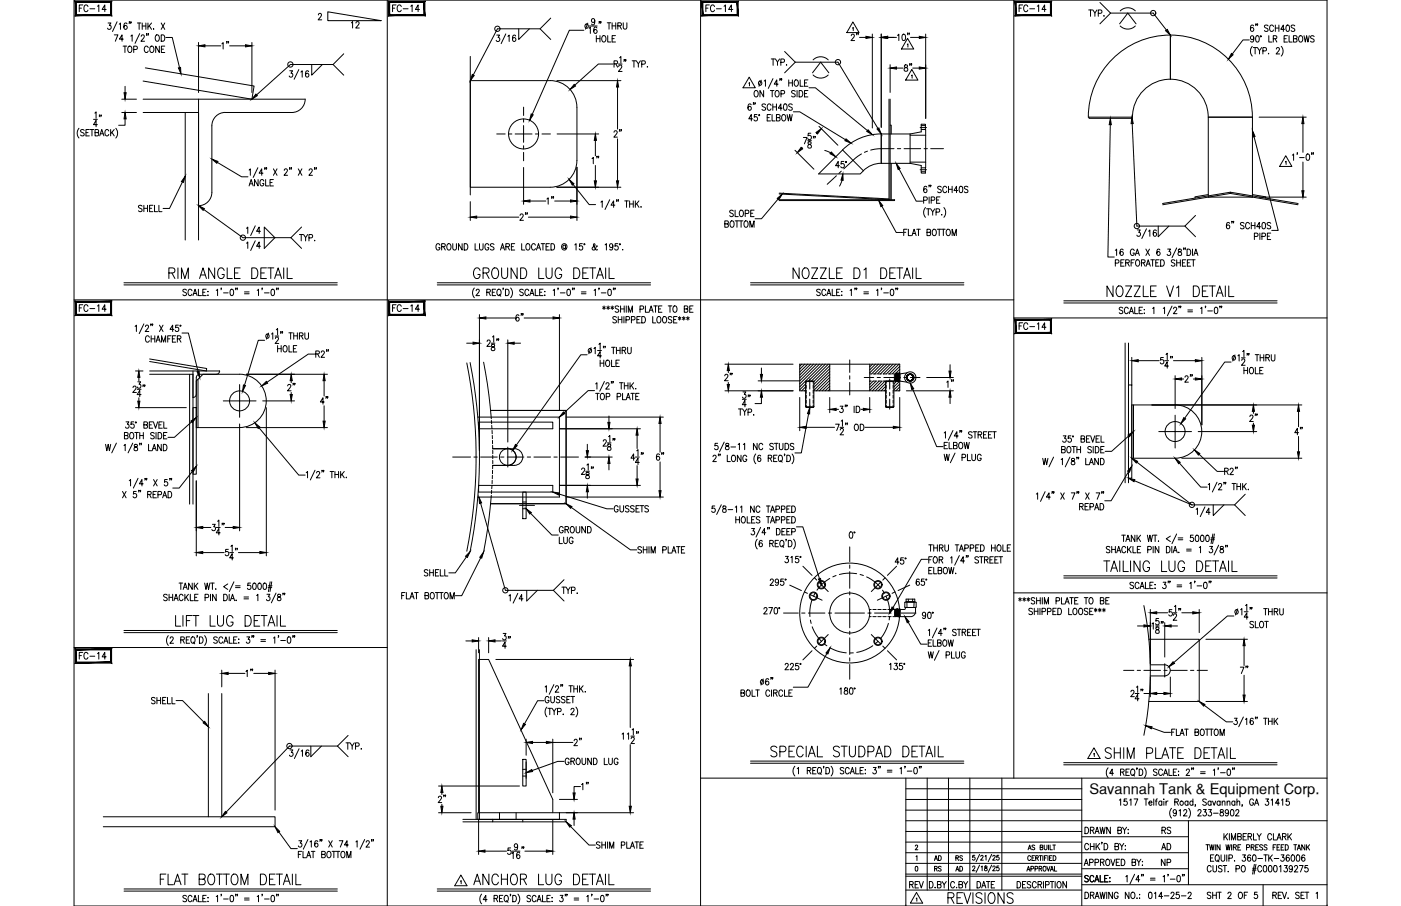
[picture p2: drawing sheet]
<svg xmlns="http://www.w3.org/2000/svg" width="432mm" height="279mm" viewBox="0 0 432 279" stroke-linecap="round" stroke-linejoin="round" font-family="sans-serif">
<defs><g id="words">
<text font-size="7.1" x="340.4" y="92.8">NOZZLE V1 DETAIL</text>
<g font-size="6.6">
<text x="51.2" y="87.1">RIM ANGLE DETAIL</text>
<text x="145" y="87.1">GROUND LUG DETAIL</text>
<text x="243.4" y="87.1">NOZZLE D1 DETAIL</text>
<text x="339.4" y="177.4">TAILING LUG DETAIL</text>
<text x="53.3" y="194.4">LIFT LUG DETAIL</text>
<text x="236.7" y="234.6">SPECIAL STUDPAD DETAIL</text>
<text x="339.7" y="234.9">SHIM PLATE DETAIL</text>
<text x="48.7" y="274.1">FLAT BOTTOM DETAIL</text>
<text x="145" y="274.1">ANCHOR LUG DETAIL</text>
<text x="291.4" y="279.8">REVISIONS</text>
</g>
<g font-size="5.7">
<text x="261.4" y="13.8">2&quot;</text>
<text x="277.6" y="23.3">8&quot;</text>
<text x="97.7" y="125.9">4&quot;</text>
<text x="384.2" y="131.2">2&quot;</text>
<text x="134.1" y="248.7">2&quot;</text>
</g>
<g font-size="5.3">
<text x="23.6" y="4.9">FC-14</text>
<text x="119.9" y="4.9">FC-14</text>
<text x="216.6" y="4.9">FC-14</text>
<text x="313.3" y="4.9">FC-14</text>
<text x="107.2" y="9.9">12</text>
<text x="67.4" y="16.2">1&quot;</text>
<text x="188.4" y="43.4">2&quot;</text>
<text x="185.9" y="51.9" transform="rotate(-90 185.9 51.9)">1&quot;</text>
<text x="171.8" y="64.2" transform="rotate(-90 171.8 64.2)">1&quot;</text>
<text x="41.6" y="66.7">SHELL</text>
<text x="163.7" y="69.1" transform="rotate(-90 163.7 69.1)">2&quot;</text>
<text x="23.6" y="97.4">FC-14</text>
<text x="119.9" y="97.4">FC-14</text>
<text x="158" y="100.2">6&quot;</text>
<text x="313.3" y="103">FC-14</text>
<text x="222.2" y="118.5">2&quot;</text>
<text x="368.7" y="119.2" transform="rotate(-90 368.7 119.2)">2&quot;</text>
<text x="92.1" y="121.7" transform="rotate(-90 92.1 121.7)">2&quot;</text>
<text x="402.5" y="135.5" transform="rotate(-90 402.5 135.5)">4&quot;</text>
<text x="205.7" y="143.2" transform="rotate(-90 205.7 143.2)">6&quot;</text>
<text x="129.8" y="178.9">SHELL</text>
<text x="158.4" y="201.1" transform="rotate(-90 158.4 201.1)">34&quot;</text>
<text x="23.6" y="204.6">FC-14</text>
<text x="79" y="209.9" transform="rotate(-90 79 209.9)">1&quot;</text>
<text x="381.4" y="208.8">7&quot;</text>
<text x="176" y="231.1">2&quot;</text>
<text x="279.4" y="275.2">REV</text>
</g>
<g font-size="4.9">
<text x="256.8" y="52.9">45°</text>
<text x="91.4" y="75.5">TYP.</text>
<text x="294.9" y="120.7" transform="rotate(-90 294.9 120.7)">1&quot;</text>
<text x="188.4" y="159.1">GUSSETS</text>
<text x="172.2" y="184.1">TYP.</text>
<text x="182.4" y="244.8" transform="rotate(-90 182.4 244.8)">1&quot;</text>
<text x="357" y="263.2">AD</text>
<text x="357.4" y="258.2">RS</text>
<text x="357" y="268.1">NP</text>
</g>
<text font-size="4.5" x="335.7" y="244.9">Savannah Tank &amp; Equipment Corp.</text>
<g font-size="4.4">
<text x="287.2" y="269.9">RS</text>
<text x="287.2" y="266.7">AD</text>
<text x="293.9" y="269.9">AD</text>
<text x="293.9" y="266.7">RS</text>
</g>
</g></defs>
<!-- layer: 0 -->
<g fill="none" stroke="#000" stroke-width=".31">
<path d="M22.8 0h386.2v279.4h-386.2zM119.4 0v279.4M215.9 0v279.4M312.5 0v240M22.8 92.5h289.7M312.5 98h96.5M275.8 117.3h.1M275.8 116.8l.1 .5M275.9 117.3h.1M275.9 117.3l-.1-.5 .1 .6M275.9 117.3v.1M275.9 115.4l.1 2.1"/>
<path d="M275.9 117.4l.1 .1M276 115.5l-.3 .2v1.5l.2 .1M276 115.5l.1 1.8M276 115.5h.1M276 117.5h.1M276.1 115.3h.1M276.1 115.3l.1 2.2M276.1 115.3l-.1 .2M276.1 117.3l-.1 .2M276.1 117.3h.1M276.1 117.3l.1 .2M276.1 115.3l.1 .2"/>
<path d="M276.2 117.5h.1M276.2 115.5l.1 1.8M276.2 115.5h.1M276.2 115.5l.2 1.8M276.3 115.3h.1M276.3 115.3l.1 2.2M276.3 115.3l-.1 .2M276.3 117.3l-.1 .2M276.3 117.3h.1M276.4 115.3l.1 2.2M276.4 117.3v.2M276.4 115.3v.2"/>
<path d="M276.4 117.5h.1M276.4 115.5l.1 1.8M276.4 115.5h.1M276.5 115.5l.1 1.8M276.5 115.3h.1M276.5 115.3l.2 2.2M276.5 115.3l.1 2.2M276.5 115.3v.2M276.5 117.3v.2M276.5 117.3h.1M276.6 117.3v.2M276.6 115.3l.1 2.2"/>
<path d="M276.6 115.3h-.1M276.6 115.3l.1 .2M276.6 117.5h.1M276.7 115.5l.1 1.9M276.7 117.5h.1M276.7 115.5h.1M276.8 115.3h.1M276.8 115.3l.1 2.2M276.8 115.3l-.1 .2M276.8 117.4l-.1 .1M276.8 117.4h.1M276.8 117.4l.1 .1"/>
<path d="M276.8 115.3l.1 .2M276.9 117.5h.1M276.9 115.5l.1 1.9M276.9 115.5h.1M277 115.3h.1M277 115.3l.1 2.2M277 115.3l-.1 .2M277 117.4l-.1 .1M277 117.4h.1M277 115.3l.2 2.2M277 117.4l.1 .1M277 115.3l.1 .2"/>
<path d="M277.1 117.5h.1M277.1 115.5l.1 1.9M277.1 115.5h.1M277.1 115.5l.2 1.9M277.2 115.3l.1 1.5zM277.2 115.3h.1M277.2 115.3l-.1 .2M277.2 117.4v.1M277.2 117.4h.1M277.3 115.3v.7M277.3 117.4v.1M277.3 115.3v.1"/>
<path d="M277.3 116v1.5l2.2 .4M279.4 116.7l.2-1a1.06 1.06 0 0 0 .5 1.6M279.5 115l-2.2 .3M279.6 115.7a1.12 1.12 0 0 0 .3 1.8 1.12 1.12 0 0 0 1.6-.7 1.12 1.12 0 0 0-1.1-1.4 1.02 1.02 0 0 0-.8 .9 1.02 1.02 0 0 0 .5 1M281.2 115.7l.3 .8-.2 .6-.5 .2-1-.2-.2-.9 .6-.7 1 .2 .3 .8-.6 .8-.6 .1-.4-.3-.3-.8 .6-.8 1 .2 .3 .9-.5 .7-.7 .1-.4-.3-.3-.8 .6-.8 1 .2 .3 .9-.6 .7-.5 .1-.6-.3-.2-.9 .7-.7 .9 .2 .3 .8-.2 .5-.5 .4-1-.3-.3-.7 .2-.4 .8-.6 .8 .4 .2 .9-.8 .7-.9-.3-.2-.5 .1-.7 .4-.4 .6-.1 .8 .7v.6l-.3 .5-.5 .2-.6-.1M22.8 199.7h96.6M312.5 182.8h96.5M215.9 240h193.1M279.2 240v39.4M285.8 240v34.5M292.3 240v34.5M298.9 240v34.5"/>
<path d="M308.8 240v34.5M333.4 240v39.4M279.2 253.1h129.8M279.2 259.7h54.2M279.2 256.4h54.2M279.2 249.8h54.2M279.2 246.5h54.2M279.2 243.2h54.2M333.4 258h32.9M366.3 253.1v19.7M279.2 266.3h54.2M279.2 274.5h54.2"/>
<path d="M279.2 269.6h54.2M279.2 270.2h54.2M279.2 263h87.1M333.4 272.8h75.6M333.4 267.9h32.9M389.3 272.8v6.6"/>
<circle cx="280.6" cy="116.4" r="1.17"/>
<circle cx="280.6" cy="116.4" r="1.74"/>
</g>
<!-- layer: SHOP TAG -->
<path d="M279.2 279.4h.1M409 279.4h.1" fill="none" stroke="#000" stroke-width=".31"/>
<!-- layer: DIM -->
<g fill="none" stroke="#000" stroke-width=".31">
<path d="M33.3 7.1h.9l-.5 .7a.6 .6 0 0 1 .5 1 .6 .6 0 0 1-1.1-.1M35.2 10.8h1.1l-.8 1.9M36.1 6.7l-1.4 3M36.7 7.5l.4-.4v2M37.9 14.2h1.2M38 12.1h-1.2l.8-1.3v1.9M38.5 14.2v2M39.1 7.4l-.4-.3a1.14 1.14 0 0 0 0 2 .57 .57 0 0 0 .5-.9 .57 .57 0 0 0-1-.1v.3M39.7 14.3l.2-.1a1 1 0 0 1 .8 1 1 1 0 0 1-.8 1 1.26 1.26 0 0 1-.2-1.9zM39.9 6.8l-.1 .5M40.3 11.1l.4-.3v1.9M40.4 6.8l-.1 .5"/>
<path d="M41.2 15.3l1-.1 .1-.3-.1-.6-1-.1v2M42.3 7.1h1.1M42.9 7.1v2M43.1 10.4l-1.5 3M43.5 11.2l.3-.4h.5l.2 .3-.3 .7-.8 .9h1.2M43.8 7.1v2M43.8 8h1.2M45 7.1v2M45.3 10.5l-.2 .4M45.6 7.1v2M45.7 14.7a.62 .62 0 0 0-.8-.5 .62 .62 0 0 0-.4 .8v.5a.62 .62 0 0 0 .4 .7 .62 .62 0 0 0 .8-.5M45.8 10.5h-.2h.2l-.2 .4"/>
<path d="M46 7.9l.7 1.2M46.5 14.3l.1-.1a1 1 0 0 1 .9 1 1 1 0 0 1-.9 1 1.28 1.28 0 0 1-.1-1.9zM46.7 7.1l-1.1 1.3M47.3 8.9v.2zM48.2 10.8h.1a1 1 0 0 1 .8 .9 1 1 0 0 1-.8 1 1.29 1.29 0 0 1-.1-1.9zM49.1 14.2v2l-1.1-2v2M49.7 10.8a.99 .99 0 0 1 1.1 .9 .99 .99 0 0 1-1.1 1zM49.7 7.1l1.1 2M49.7 15.2h.7M50.8 14.2h-1.1v2h1.1M50.8 7.1l-1.1 2M51.1 11.6h2l2.2 9.2"/>
<path d="M61.2 13.1v15.4M63.2 14.1h4.9M70.8 14.1h4.9M77.6 13.1v15.4M96.1 19.9v3.3l3.3-3.3M98.1 4.6l.3-.5h.4l.3 .4-.3 .7-.8 .9h1.2M105.9 16.6l-3.2 3.3M153.1 10.8h.9l-.5 .8a.6 .6 0 0 1 .5 .9 .6 .6 0 0 1-1.1-.1M155.9 10.5l-1.4 3M156.5 11.2l.4-.4v2M158.9 11.1l-.3-.3a1.12 1.12 0 0 0-.1 2 .58 .58 0 0 0 .5-.8 .58 .58 0 0 0-1-.1v.2M159.9 8.9v3.3l3.3-3.3"/>
<path d="M169.7 12.2l-3.2-3.3h-13.2l-7.4 14.2M169.7 5.6l-3.2 3.3M180 9.3h-4.5l-11.5 26M181.2 7.1l-.8 1.9M181.6 8.7l.3-.4v2M181.6 8h2.4M183.3 6.4a.56 .56 0 0 1-.9 .4 .56 .56 0 0 1 .1-1l.3-.1a1.07 1.07 0 0 1 .6 1 1.07 1.07 0 0 1-.7 1l-.3-.3M183.8 11v2M183.8 11.9h1.1M184 8.6l-.4-.3a1.09 1.09 0 0 0-.6 1 1.09 1.09 0 0 0 .6 1 .56 .56 0 0 0 .5-.5 .56 .56 0 0 0-.5-.6 .56 .56 0 0 0-.6 .5M184.7 6.8l-.1 .4M184.9 11v2"/>
<path d="M185.2 6.8l-.1 .4M185.8 11.1l.1-.1a1 1 0 0 1 .9 1 1 1 0 0 1-.9 1 1.27 1.27 0 0 1-.1-1.9zM187.2 7h1.1M187.3 11v2h1M187.7 7v2M188.7 8h1.1M188.7 7v2M188.7 11.9h.6M188.9 19.7h-4.5l-7.2 6.6M189.3 19.7l.9-.1 .1-.7-1-.1v1.9M189.7 11h-1v2h1M189.8 7v2"/>
<path d="M189.8 19.7l.6 1M190.4 8l1-.1 .1-.7-1.1-.2v2M190.6 19.7h1.1M191 17.8l.4-.4v2M191 8l.5 1M192.1 7v1.4l.5 .6 .5-.3 .1-1.7M192.4 18.5h-.1h.1l-.1 .4M192.9 18.5l-.1 .4M194.8 18.8h1.1M195.4 18.8v1.9M196.1 18.8l.6 .9v1M197.4 18.8l-.7 .9"/>
<path d="M197.8 19.8l1-.2-.1-.8h-.9v1.9M237.7 18.2h1.1M238.3 18.2v2M239 18.2l.6 .9v1.1M240.3 18.2l-.7 .9M240.7 19.2l.9-.1 .1-.7-1-.2v2M241.8 15.9l3.3 3.3M242.4 20v.2zM245.1 19.2h13.2l12.3 20.4M245.1 19.2l-3.3 3.3M250.6 18.5a3.3 3.3 0 0 1 4.7 0M268.9 10.5v29"/>
<path d="M271.6 10.5v28.8M273.6 11.5h2.7M274.3 20v8.5M276.6 10.9l.4-.4v2M278.2 10.6l.2-.1a1.06 1.06 0 0 1 .7 1 1.06 1.06 0 0 1-.7 1l-.2-.1-.2-.7zM279.8 10.3h-.1h.1l-.1 .4M280.3 10.3l-.2 .4M280.6 11.5h2.7M285.3 10.5v26M335.5 3.1h1.2M336.1 3.1v1.9M336.8 3.1l.7 .9v1"/>
<path d="M338.1 3.1l-.6 .9M338.5 4.1l.9-.1 .2-.3-.2-.5-.9-.1v1.9M339 .8l3.3 3.2M340.2 4.9h.1zM342.3 4l-3.3 3.3M342.3 4h13.1l4.1 5.3M345.1 7.3l2.5-3.3 2.5 3.3M345.3 8a3.3 3.3 0 0 0 4.6 0M345.3 3.4a3.3 3.3 0 0 1 4.6 0M385.1 12.3h-2l-3.3 4.4M386 14.3a2.31 2.31 0 0 0 0 3M386.3 14.7h1.1"/>
<path d="M386.4 8l-.5-.3a1.14 1.14 0 0 0 .1 2 .57 .57 0 0 0 .4-.8 .57 .57 0 0 0-.9-.1l-.1 .2M386.4 11.7a.56 .56 0 0 1-.8 .4 .56 .56 0 0 1 0-1l.3-.1a1.07 1.07 0 0 1 .6 1 1.07 1.07 0 0 1-.7 1l-.3-.3M386.8 14.7v1.9M387.2 7.5h-.2h.2l-.2 .4M387.2 11.1l.3-.1a1.07 1.07 0 0 1 .6 1 1.07 1.07 0 0 1-.6 1 1.38 1.38 0 0 1-.3-1.9zM387.5 14.7l.7 .9v1M387.6 7.5l-.1 .4M388.8 14.7l-.6 .9M389.2 15.7l1-.1 .1-.7-1.1-.2v1.9M390.8 8l-.4-.3-.7 .3 .2 .5 .8 .3v.8l-.6 .1-.4-.3M391 16.4v.2zM391.1 11v2h.9"/>
<path d="M392.4 11.9h1l.1-.7-1.1-.2v2M392.5 8.2a.61 .61 0 0 0-.7-.5 .61 .61 0 0 0-.5 .8v.5a.61 .61 0 0 0 .5 .7 .61 .61 0 0 0 .7-.5M393 11.9l.5 1.1M393.1 7.7v2M393.1 8.7h1.1M393.4 15.1l.1-.3 .5-.1 .3 .5-1 1.4h1.1M394.2 7.7v2M394.9 14.3a2.24 2.24 0 0 1 0 3M395.8 11.9h.6M395.9 9h-1.2l.8-1.3v2M396.6 7.8h.6l.2 .3v1.2l-.4 .4-.6-.4-.1-.7zM396.8 11h-1v2h1"/>
<path d="M397.3 11v2h1M398.7 11.9h.9l.1-.7-1-.2v2l1-.2v-.7l-.3-.2M399.1 8l-.4-.3-.6 .1-.1 .6 .9 .4 .2 .6-.4 .3-.8-.3M400.6 11.1l.1-.1a1 1 0 0 1 .8 1 1 1 0 0 1-.8 1 1.24 1.24 0 0 1-.1-1.9zM401.9 11l.4 2 .4-2 .4 2 .4-2M405 11.3l-.4-.3-.7 .3 .2 .5 .8 .3 .1 .3v.3l-.4 .3-.7-.3M24.3 39.6a2.31 2.31 0 0 0 0 3M27.5 39.9h-1v2h1M27.8 39.9h1.1M28.3 39.9v2M28.8 36.8h1.2M29.2 34.9l.4-.4v2"/>
<path d="M30 38.4h-1.2l.8-1.3v2M30.7 35.5l-.1 .5M31.2 35.5h-.1h.1l-.1 .5M34.1 39.9v2M35.2 39.9l-1.1 1.4M35.7 39.6a2.31 2.31 0 0 1 0 3M37.5 30.6h4.6M37.5 34.7h4.6M38.5 36.7v1.9h-1.9M38.5 26.6v2M89.3 21.8h.9l-.5 .8a.6 .6 0 0 1 .5 .9 .6 .6 0 0 1-1.1-.1M92.1 21.5l-1.4 2.9"/>
<path d="M92.7 22.2l.4-.4v2M95.1 22.1l-.3-.3a1.11 1.11 0 0 0-.1 2 .55 .55 0 0 0 .6-.5 .55 .55 0 0 0-.5-.6 .55 .55 0 0 0-.6 .4M105.9 23.2l-3.2-3.3h-13.2l-10.4 9.4M171.6 24.9h19.8M190.3 26.8v13M190.7 20.5l.1-.3 .5-.1 .3 .5-1 1.4h1.1M199.5 20.5v.2zM231.5 32.3l-.3-.3a1.09 1.09 0 0 0-.7 1 1.09 1.09 0 0 0 .6 1 .57 .57 0 0 0 .5-.8 .57 .57 0 0 0-1-.1l-.1 .3M232 36.6h-1.2l.8-1.3v2M232.3 31.8l-.2 .4M232.7 28l.2-.1a1 1 0 0 1 .8 1 1 1 0 0 1-.8 1 1.28 1.28 0 0 1-.2-1.9zM232.8 31.8h-.2h.2l-.2 .4"/>
<path d="M233.3 35.3h-.8v.9a.62 .62 0 0 1 .9 0 .62 .62 0 0 1-.1 .9 .62 .62 0 0 1-.9-.2M234.6 24.7l-.7 1.9M235.4 27.9v2l-1.2-2v2M235.5 25l.4-.4v2M236 32.3l-.4-.3-.8 .3 .1 .4 1.1 .7v.3l-.4 .3-.8-.3M236.5 36.3h.6M237.4 27.9h1.1M237.5 35.3h-1v2h1M237.6 32.5a.61 .61 0 0 0-.7-.5 .61 .61 0 0 0-.4 .8v.5a.61 .61 0 0 0 .4 .7 .61 .61 0 0 0 .7-.5M238 35.3v2h.9M238 27.9v2M238.2 32v2"/>
<path d="M238.2 33h1.1M238.2 24.3l-1.4 3M239.2 28l.2-.1a1 1 0 0 1 .8 1 1 1 0 0 1-.8 1 1.26 1.26 0 0 1-.2-1.9zM239.3 36.3l1-.1v-.8l-1-.1v2l1-.1 .1-.6-.4-.3M239.3 32v2M239.8 26h-1.2l.8-1.4v2M240.5 24.3h-.2h.2l-.2 .5M240.7 29l1-.1 .1-.3-.1-.6-1-.1v2M240.9 24.3l-.1 .5M241.1 33.4h-1.2l.8-1.4v2M241.2 35.4l.2-.1a1 1 0 0 1 .8 1 1 1 0 0 1-.8 1 1.26 1.26 0 0 1-.2-1.9zM241.7 32.1h.7l.1 .3v1.2l-.4 .4-.4-.1-.1-.3-.1-.7z"/>
<path d="M242.6 35.3l.4 2 .4-2 .4 2 .4-2M243.1 24.6v2M243.1 25.6h1.1M244.2 32.3l-.4-.3-.7 .3 .1 .5 .9 .5 .1 .4-.4 .3-.7-.3M244.2 24.6v2M244.5 34.5h2l14.1 8.6M245.1 24.7l.2-.1a1 1 0 0 1 .8 1 1 1 0 0 1-.8 1 1.27 1.27 0 0 1-.2-1.9zM245.1 28.2l-.4-.3-.7 .3 .1 .5 .8 .3v.8l-.5 .1-.4-.3M245.7 27.9v2M246.3 27.9a1 1 0 0 1 1.1 1 1 1 0 0 1-1.1 1zM246.6 24.6v2h1M248 25.6h.6"/>
<path d="M248 28.9h.6M249 24.6h-1v2h1M249 27.9h-1v2h1M249.3 27.1h2l16.1 13.2M250.4 22.5l2.5-3.3 2.6 3.3M250.6 23.1a3.3 3.3 0 0 0 4.7 0M252.4 39l5.8 5.8M342.2 38.5l-.7 40.8h1.9M349 38.1l1.4 31.6h14.8M388.1 36.1h14.5M401.6 38.1v8.9M26 40.2l-.5-.3-.7 .3 .2 .5 1 .7v.2l-.5 .3-.7-.3"/>
<path d="M26.5 40.9h.6M29.3 40.9l1-.1v-.8l-1-.1v2l1-.1 .1-.5-.4-.4M30.7 41.9l.7-2 .6 2M31 41.3h.8M33.5 40.4a.61 .61 0 0 0-.7-.5 .61 .61 0 0 0-.5 .8v.5a.61 .61 0 0 0 .5 .7 .61 .61 0 0 0 .7-.5M34.5 40.8l.7 1.1M56.2 56.1l-4 8.2h-1.9M67 50.1l7.5 4.4h1.9M76.8 52.5l.4-.4v2M76.8 57.3l.6-1.9 .6 1.9M77 56.7h.8M79.5 51.7l-1.5 3"/>
<path d="M79.5 55.4v1.9l-1.1-1.9v1.9M81.1 53.4h-1.2l.8-1.3v2M81.3 55.8a.61 .61 0 0 0-.7-.4 .61 .61 0 0 0-.5 .7v.5a.61 .61 0 0 0 .6 .7 .61 .61 0 0 0 .6-.7h-.4M81.7 51.8l-.1 .5M81.9 55.4v1.9h.9M82.2 51.8h-.2h.2l-.2 .5M83.2 56.3h.7M84.3 55.4h-1.1v1.9h1.1M84.3 52.1l1.1 2M85.4 52.1l-1.1 2M87.6 52.6l.3-.5h.4l.3 .4-1.1 1.6h1.1M89.4 51.8l-.2 .5"/>
<path d="M89.9 51.8h-.2h.2l-.2 .5M91.9 52.1l1.1 2M93 52.1l-1.1 2M95.3 52.6l.3-.5h.3l.3 .4-1 1.6h1.1M97 51.8l-.1 .5M97.5 51.8l-.1 .5M161.4 51.6v11.4M171.6 57.7h19.8M171.7 41.3h12.8M176.6 56.9l5 6.2h2M177.8 51.6v16.4M183.5 43.3v4.7"/>
<path d="M183.5 51v4.8M190.3 42.8v13M245 46.4l5.8 5.8M247.3 45.6l-.2 .1M247.6 42.4h1.1l-.8 2M249 43.4h1.1M249.1 43.8v.6a.72 .72 0 0 1 .9 .4 .72 .72 0 0 1-.3 .9 .63 .63 0 0 1-.8-.7 .63 .63 0 0 1 .9-.5l.2-.3-.1-.4zM249.9 41.1h-.8l-.1 .8a.62 .62 0 0 1 .9 .1 .62 .62 0 0 1 0 .9 .62 .62 0 0 1-.9-.2M250.8 42.1h-.2h.2l-.2 .5M251.3 42.1l-.2 .5M251.7 41.1l-.1 .1M254.2 46.4l1.8 .7"/>
<path d="M259.5 55.6l-.7 1.8M277.1 52.1l5.3 9.9h2M285.6 57.7l-.3-.3a1.09 1.09 0 0 0-.6 1 1.09 1.09 0 0 0 .5 1 .57 .57 0 0 0 .5-.8 .57 .57 0 0 0-.9-.1l-.1 .3M286.4 57.2l-.1 .4M286.9 57.2h-.2h.2l-.2 .4M290.1 57.7l-.4-.3-.7 .3 .2 .5 .9 .6v.3l-.4 .3-.7-.3M291.8 57.9a.62 .62 0 0 0-.8-.4 .62 .62 0 0 0-.4 .7v.5a.62 .62 0 0 0 .4 .7 .62 .62 0 0 0 .8-.5M292.3 57.4v2M292.3 58.4h1.2M293.5 57.4v2M295.2 58.8h-1.2l.8-1.4v2M295.8 57.5h.7l.2 .3v1.2l-.5 .4-.4-.1-.1-.3-.1-.7z"/>
<path d="M298.3 57.7l-.4-.3-.7 .3 .2 .5 .8 .4v.7l-.6 .1-.4-.3M386.5 42.2l7.5 28.9h-2M398.3 47.9l.4-.4v1.9M399.9 47.2l-.2 .5M400.5 48.6h1.5M401.6 50v8.8M402.8 47.6l.2-.1a1.07 1.07 0 0 1 .7 1 1.07 1.07 0 0 1-.7 .9 1.38 1.38 0 0 1-.2-1.8zM404.4 47.2h-.2h.2l-.2 .5M404.8 47.2l-.1 .5M62.8 64.6l12.1 8.7h14.8M76 70.4l.4-.4v2M76 75l.4-.4v2"/>
<path d="M78.7 69.6l-1.4 3M78.7 74.3l-1.4 3M80.3 71.3h-1.2l.8-1.3v2M80.3 75.9h-1.2l.8-1.3v2M81.4 70l3.3 3.3-3.3 3.3zM89.7 73.3l3.2 3.3M92.9 70l-3.2 3.3M135.6 75.6a.62 .62 0 0 0-.8-.5 .62 .62 0 0 0-.4 .8v.5a.62 .62 0 0 0 .6 .7 .62 .62 0 0 0 .6-.7h-.4M136.1 76.1l1-.1 .1-.7-1.1-.2v2M136.7 76.1l.5 1M138 75.2l.2-.1a1 1 0 0 1 .8 1 1 1 0 0 1-.8 1 1.24 1.24 0 0 1-.2-1.9zM139.6 75.1v1.4l.4 .6 .6-.3 .1-1.7"/>
<path d="M142.4 75.1v2l-1.1-2v2M143.1 75.1a1 1 0 0 1 1.1 1 1 1 0 0 1-1.1 1zM144.9 62.2v5.8M146.4 75.1v2h1M146.9 67h13M147.8 75.1v1.7l.5 .3 .5-.3 .1-1.7M150.6 75.6a.61 .61 0 0 0-.7-.5 .61 .61 0 0 0-.4 .8v.5a.61 .61 0 0 0 .6 .7 .61 .61 0 0 0 .5-.7h-.3M152.3 75.4l-.5-.3-.7 .3 .2 .5 .9 .5 .1 .4-.5 .3-.7-.3M154.2 77.1l.7-2 .6 2M154.5 76.5h.8M155.9 76.1l1-.1v-.8l-1-.1v2M156.5 76.1l.5 1"/>
<path d="M157.6 76.1h.6M158.6 75.1h-1v2h1M160.8 75.1v2h1M162.4 75.2l.1-.1a1 1 0 0 1 .9 1 1 1 0 0 1-.9 1 1.28 1.28 0 0 1-.1-1.9zM162.9 67h12.9M163.3 62h4.9M165 75.6a.61 .61 0 0 0-.7-.5 .61 .61 0 0 0-.5 .8v.5a.61 .61 0 0 0 .5 .7 .61 .61 0 0 0 .7-.5M165.3 77.1l.7-2 .6 2M165.6 76.5h.8M166.8 75.1h1.1M167.3 75.1v2M168.3 76.1h.6"/>
<path d="M169.3 75.1h-1v2h1M169.8 75.1a.99 .99 0 0 1 1.2 1 .99 .99 0 0 1-1.2 1zM171 62h4.8M174.3 75.9l-.1-.2a.49 .49 0 0 0-.7 .4 .49 .49 0 0 0 .7 .4l.1-.1M174.3 75.6v1a.84 .84 0 0 0 .3-1.1 .84 .84 0 0 0-1.1-.3 .84 .84 0 0 0-.4 1.1 .83 .83 0 0 0 .5 .7 .83 .83 0 0 0 .9-.2M177.1 75.5l.4-.4v2M179.5 75.1h-.8l-.1 .9a.61 .61 0 0 1 .9 0 .61 .61 0 0 1-.1 .9 .61 .61 0 0 1-.9-.2M184.1 76l-.2-.1-.8 1.2-.4-.1-.2-.3 .1-.3 .8-.8-.3-.5-.2 .3 .2 .8 .6 .8 .3 .1 .1-.2M185.2 62.3l.4-.3v1.9M186.5 75.5l.4-.4v2M187.9 61.6l-1.4 3M188.9 75.8a.53 .53 0 0 1-.7 .4 .53 .53 0 0 1-.2-.8 .53 .53 0 0 1 .8 0l.1 .4a.95 .95 0 0 1-.6 1.3l-.4-.3"/>
<path d="M189.5 63.3h-1.2l.8-1.3v1.9M190.2 61.7h-.2h.2l-.2 .4M190.4 75.1h-.8l-.1 .9a.61 .61 0 0 1 .9 0 .61 .61 0 0 1-.1 .9 .61 .61 0 0 1-.9-.2M190.6 61.7l-.1 .4M191.9 76.9v.2zM192.6 62h1.1M193.1 62v1.9M194.1 62v1.9M194.1 62.9h1.1M195.2 62v1.9M195.8 62v1.9M196.2 62.8l.7 1.1"/>
<path d="M196.9 62l-1.1 1.3M197.6 63.8v.1zM223.4 69h.9l.1-.7-1-.2v2l1-.2v-.7l-.3-.2M225.3 68.2l.2-.1a1 1 0 0 1 .8 1 1 1 0 0 1-.8 1 1.27 1.27 0 0 1-.2-1.9zM226 65.1l-.4-.3-.7 .3 .2 .5 .8 .4 .1 .5-.4 .3-.7-.3M226.6 64.8v2h.9M226.6 68.1h1.1M227.1 68.1v2M227.9 68.1h1.1M228.2 64.9l.1-.1a1.01 1.01 0 0 1 .9 1 1.01 1.01 0 0 1-.9 1 1.29 1.29 0 0 1-.1-1.9zM228.4 68.1v2M229.6 68.2l.2-.1a1 1 0 0 1 .8 1 1 1 0 0 1-.8 1 1.29 1.29 0 0 1-.2-1.9z"/>
<path d="M229.7 65.8h1v-.8l-1-.2v2M231.1 70.1v-2l.7 2 .6-2v2M231.4 65.8h.6M232.4 64.8h-1v2h1M239.8 61.4l-5.1 6.1h-2M271.8 63.6l4.4 8.1h2M278.5 71.6h.7M279.6 70.7h-1.1v2M280 70.7v2h.9M281.1 72.7l.6-2 .7 2M281.3 72h.8M282.5 70.7h1.1"/>
<path d="M283.1 70.7v2M284.7 61.8l.9-.1v-.9l-.9-.1v2M285.2 64a2.24 2.24 0 0 0 0 3M285.6 64.4h1.1M285.7 71.6l1-.1v-.7l-1-.1v2l1-.1 .1-.6-.4-.4M286.1 64.4v2M286.4 60.7v2M286.8 64.4l.7 .9v1.1M287 61.8l1-.1v-.8l-1-.2v2M287.6 70.8l.2-.1a1 1 0 0 1 .8 1 1 1 0 0 1-.8 1 1.26 1.26 0 0 1-.2-1.9zM288.1 64.4l-.6 .9M288.5 65.4l1-.1v-.8l-1-.1v2"/>
<path d="M288.7 61.7h.6M288.9 70.7h1.1M289.5 70.7v2M289.7 60.7h-1v2h1M290.2 70.7h1.1M290.3 66.2v.2zM290.7 70.7v2M290.9 64a2.31 2.31 0 0 1 0 3M292 70.8l.1-.1a1 1 0 0 1 .8 1 1 1 0 0 1-.8 1 1.22 1.22 0 0 1-.1-1.9zM293.5 72.7v-2l.6 2 .6-2v2M343.7 77.2l.4-.4v2M346.2 77.1l-.4-.3a1.1 1.1 0 0 0-.6 1 1.1 1.1 0 0 0 .6 1 .56 .56 0 0 0 .5-.6 .56 .56 0 0 0-.5-.5 .56 .56 0 0 0-.6 .4"/>
<path d="M349.6 77.3a.62 .62 0 0 0-.8-.5 .62 .62 0 0 0-.4 .8v.4a.62 .62 0 0 0 .6 .8 .62 .62 0 0 0 .6-.8h-.4M349.9 78.8l.6-2 .7 2M350.1 78.1h.8M350.6 70.9h.8l-.4 .8a.6 .6 0 0 1 .4 .9 .6 .6 0 0 1-1-.1M353.2 76.8l1.1 2M353.4 70.5l-1.5 3.1M354 71.3l.4-.4v2M354.3 76.8l-1.1 2M356.4 71.2l-.3-.3a1.11 1.11 0 0 0-.1 2 .55 .55 0 0 0 .5-.5 .55 .55 0 0 0-.5-.6 .55 .55 0 0 0-.6 .4M357 69.7v3.3l3.3-3.3M357.5 77.1l-.3-.3a1.11 1.11 0 0 0-.1 2 .55 .55 0 0 0 .5-.5 .55 .55 0 0 0-.5-.6 .55 .55 0 0 0-.6 .4M359.9 76.8h.9l-.5 .8a.6 .6 0 0 1 .5 .9 .6 .6 0 0 1-1.1-.1"/>
<path d="M362.7 76.5l-1.5 3M363.2 76.9v.6a.72 .72 0 0 1 .9 .4 .72 .72 0 0 1-.3 .9 .63 .63 0 0 1-.8-.7 .63 .63 0 0 1 .9-.5l.2-.3-.1-.4zM364.9 76.5h-.2h.2l-.2 .5M365.4 76.5l-.2 .5M365.9 76.8a1 1 0 0 1 1.1 1 1 1 0 0 1-1.1 1zM367.5 76.8v2M367.9 78.8l.7-2 .6 2M368.2 78.1h.8M368.5 66.4l-3.3 3.3 3.3 3.3M378.9 68.9l-.3-.3a1.11 1.11 0 0 0-.1 2 .55 .55 0 0 0 .6-.6 .55 .55 0 0 0-.5-.5 .55 .55 0 0 0-.6 .4M379.8 68.3h-.2h.2l-.2 .5M380.2 68.3h-.1h.1l-.1 .5"/>
<path d="M383.4 68.9l-.4-.3-.7 .3 .2 .5 .8 .4 .1 .5-.4 .3-.7-.3M385.1 69.1a.62 .62 0 0 0-.7-.5 .62 .62 0 0 0-.5 .8v.4a.62 .62 0 0 0 .5 .8 .62 .62 0 0 0 .7-.5M385.7 68.6v2M385.7 69.6h1.1M386.6 72.9l1-.1v-.8l-1-.1v2M386.8 68.6v2M388.1 60.8h14.5M388.3 71.9v2M388.5 69.9h-1.2l.8-1.3v2M388.9 72.9l1-.1 .1-.7-1.1-.2v2M389.2 68.7l.2-.1a1.06 1.06 0 0 1 .7 1 1.06 1.06 0 0 1-.7 1 1.41 1.41 0 0 1-.2-1.9zM390.6 72.8h.6"/>
<path d="M391.6 68.9l-.4-.3-.7 .3 .2 .5 .9 .4v.5l-.4 .3-.7-.3M391.6 71.9h-1v2h1M38.2 87.2h65.7M38.2 87.9h65.7M44.3 99.9l-1.4 3M46.6 100h-.2h.2l-.2 .5M47.1 100h-.2h.2l-.2 .5M57.5 89.5l-.4-.3-.6 .1-.1 .6 .9 .4 .2 .6-.4 .3-.7-.3M59.2 89.7a.62 .62 0 0 0-.8-.5 .62 .62 0 0 0-.4 .7v.5a.62 .62 0 0 0 .4 .8 .62 .62 0 0 0 .8-.5M59.5 91.2l.6-2 .6 2M59.7 90.5h.8M61.2 89.2v2h.9"/>
<path d="M62.5 90.1h.6M63.5 89.2h-1v2h1M64.1 89.9v.1zM64.1 91v.2zM66.7 89.6l.4-.4v2M68.9 90.3h1.4M71.1 89.3l.3-.1a1.07 1.07 0 0 1 .6 1 1.07 1.07 0 0 1-.6 1l-.3-.1-.2-.8zM75.4 90h1.4M75.4 90.6h1.4M79.3 89.6l.4-.4v2M81.5 90.3h1.4M83.7 89.3l.3-.1a1.06 1.06 0 0 1 .6 1 1.06 1.06 0 0 1-.6 1l-.5-.9z"/>
<path d="M134.8 87.2h65.7M134.8 87.9h65.7M146.2 88.8a2.3 2.3 0 0 0 0 3M146.8 89.7l.3-.5h.3l.3 .4-.2 .6-.8 1h1.1M147.8 97v41.9M149.8 98.1h8.8M150 90.1l1-.1v-.7l-1-.1v2M150.6 90.1l.6 1.1M151.7 90.1h.7M152.8 89.2h-1.1v2h1.1M153.5 89.3l.1-.1a1 1 0 0 1 .9 1 1 1 0 0 1-.9 1 1.24 1.24 0 0 1-.1-1.9zM153.9 90.8l.4 .6"/>
<path d="M155.8 89.2a1 1 0 0 1 1.1 1 1 1 0 0 1-1.1 1zM157.4 88.8a2.24 2.24 0 0 1 0 3M161.3 89.5l-.4-.3-.7 .3 .1 .4 .9 .5-.1 .7-.5 .1-.4-.3M161.5 98.1h9M163 89.7a.61 .61 0 0 0-.8-.5 .61 .61 0 0 0-.4 .7v.5a.61 .61 0 0 0 .4 .8 .61 .61 0 0 0 .8-.5M163.3 91.2l.6-2 .7 2M163.5 90.5h.8M165 89.2v2h.9M166.3 90.1h.7M167.4 89.2h-1.1v2h1.1M167.8 89.9h.2zM167.9 91v.2z"/>
<path d="M170.5 89.6l.4-.4v2M172.4 97v29.6M172.7 90.3h1.4M174.9 89.3l.3-.1a1.06 1.06 0 0 1 .6 1 1.06 1.06 0 0 1-.6 1 1.43 1.43 0 0 1-.3-1.9zM179.2 90h1.4M179.2 90.6h1.4M183.1 89.6l.4-.4v2M185.3 90.3h1.5M185.8 94.6l.7 .6M186.2 94.3v1.2M186.5 94.6l-.7 .6M187 94.6l.8 .6"/>
<path d="M187.4 94.3v1.2M187.6 89.3l.4-.1a1.15 1.15 0 0 1-.2 2 1.43 1.43 0 0 1-.2-1.9zM187.8 94.6l-.8 .6M188.3 94.6l.8 .6M188.7 94.3v1.2M189.1 94.6l-.8 .6M190 97.9l-.4-.3-.6 .1v.6l.8 .4 .2 .6-.4 .3-.7-.3M190.5 97.6v2M190.5 98.6h1.2M190.7 94.6l-.4-.3-.6 .1v.6l.8 .5 .2 .5-.4 .3-.7-.3M191.3 94.3v2M191.3 95.3h1.1"/>
<path d="M191.7 97.6v2M192.3 97.6v2M192.4 94.3v2M192.9 98.7l1-.1 .2-.3-.2-.6-1-.1v2M193 94.3v2M193.7 96.3v-2l.6 2 .6-2v2M194.6 98.7l1-.1v-.9l-1-.1v2M196.3 98.6h.6M197.3 95.4l.9-.1 .2-.3-.2-.6-.9-.1v2M197.3 97.6h-1v2h1M197.8 97.6a1 1 0 0 1 1.2 1 1 1 0 0 1-1.2 1zM198.9 94.3v2h1"/>
<path d="M200 96.3l.7-2 .6 2M200.3 95.7h.8M201.2 97.6v2h.9M201.5 94.3h1.1M202 94.3v2M202.8 97.7l.1-.1a1 1 0 0 1 .8 1 1 1 0 0 1-.8 1 1.26 1.26 0 0 1-.1-1.9zM203 95.3h.6M204 94.3h-1v2h1M204.5 97.7l.2-.1a1 1 0 0 1 .8 1 1 1 0 0 1-.8 1 1.26 1.26 0 0 1-.2-1.9zM206 94.3h1.1M206.5 94.3v2M207.1 97.9l-.4-.3-.6 .1-.1 .6 .9 .4 .2 .6-.4 .3-.7-.3"/>
<path d="M207.6 98.6h.7M207.7 94.4l.2-.1a1 1 0 0 1 .8 1 1 1 0 0 1-.8 1 1.29 1.29 0 0 1-.2-1.9zM208.7 97.6h-1.1v2h1.1M209.1 97.9l.8 .6M209.5 97.6v1.1M209.9 97.9l-.8 .6M210.3 97.9l.8 .6M210.7 97.6v1.1M210.9 95.3l1-.1v-.7l-1-.2v2l1-.2v-.6l-.3-.2M211.1 97.9l-.8 .6M211.6 97.9l.8 .6M212 97.6v1.1"/>
<path d="M212.4 97.9l-.8 .6M212.6 95.3h.6M213.6 94.3h-1v2h1M231.3 87.2h65.8M231.3 87.9h65.8M252.8 89.5l-.4-.3-.7 .3 .2 .4 .8 .5v.7l-.6 .1-.4-.3M254.5 89.7a.61 .61 0 0 0-.7-.5 .61 .61 0 0 0-.5 .7v.5a.61 .61 0 0 0 .4 .8 .61 .61 0 0 0 .8-.5M254.8 91.2l.7-2 .6 2M255.1 90.5h.7M256.5 89.2v2h1M257.9 90.1h.6M258.9 89.2h-1v2h1"/>
<path d="M259.4 89.9h.1zM259.4 91v.2zM262 89.6l.4-.4v2M266.2 90h1.5M266.2 90.6h1.5M270.2 89.6l.3-.4v2M272.4 90.3h1.4M274.6 89.3l.4-.1a1.15 1.15 0 0 1-.2 2l-.4-.4v-.5zM327.9 92.8h65.7M327.9 93.4h65.7M343.7 81.1l1-.1v-.8l-1-.1v2M345.4 81h.7"/>
<path d="M346.1 95l-.4-.3-.6 .1-.1 .6 .9 .5 .2 .5-.4 .3-.7-.3M346.5 80.1h-1.1v2h1.1M346.9 81h1v-.8l-1-.1v2M347.5 81l.6 1.1M347.7 95.2a.62 .62 0 0 0-.7-.5 .62 .62 0 0 0-.5 .8v.5a.62 .62 0 0 0 .5 .7 .62 .62 0 0 0 .7-.5M348.1 96.7l.6-2 .6 2M348.3 96.1h.8M348.6 81h.7M349.7 80.1h-1.1v2M349.7 94.7v2h1M350.3 80.2l.2-.1a1 1 0 0 1 .8 1 1 1 0 0 1-.8 1 1.29 1.29 0 0 1-.2-1.9zM351.1 95.7h.6"/>
<path d="M351.8 81h1v-.8l-1-.1v2M352.1 94.7h-1v2h1M352.4 81l.5 1.1M352.7 95.4v.2zM352.7 96.5v.2zM353.3 82.1l.6-2 .6 2M353.5 81.4h.8M354.7 80.1h1.1M355.2 95.1l.4-.4v2M355.2 80.1v2M356.2 81h.6M357.3 80.1h-1.1v2h1.1"/>
<path d="M357.7 80.1a1 1 0 0 1 1.2 1 1 1 0 0 1-1.2 1zM358.5 95.1l.4-.4v2M361.2 94.4l-1.4 3M361.7 95.2l.3-.5h.4l.3 .4-1.1 1.6h1.2M362.1 80.4l-.4-.3-.7 .3 .2 .5 .8 .4 .1 .5-.4 .3-.7-.3M362.7 81h1.1M362.7 80.1v2M363.8 80.1v2M364.4 81h.7M365.5 80.1h-1.1v2h1.1M366 81h.6M366.1 95.6h1.4"/>
<path d="M366.1 96.2h1.4M367 80.1h-1v2h1M367.2 80.1h1.1M367.8 80.1v2M370 95.1l.4-.4v2M372.2 95.9h1.5M374.5 94.8l.2-.1a1.09 1.09 0 0 1 .7 1 1.09 1.09 0 0 1-.7 1 1.43 1.43 0 0 1-.2-1.9zM41 119.5l.1-.4a.56 .56 0 0 1 .8 .2 .56 .56 0 0 1-.2 .8l-.8 .9h1.1M41.6 100.6l.4-.3v1.9M41.8 114.4h2.3M42.5 117.8h.8l-.4 .7a.6 .6 0 0 1 .5 .9 .6 .6 0 0 1-1.1-.1M42.8 116.4v1"/>
<path d="M44.2 118.8h-.2h.2l-.2 .5M44.7 118.8l-.2 .5M44.8 100.7l.2-.3 .5-.1 .3 .5-1.1 1.4h1.2M46 104a.62 .62 0 0 0-.7-.4 .62 .62 0 0 0-.5 .7v.5a.62 .62 0 0 0 .5 .7 .62 .62 0 0 0 .7-.4M46.6 103.5v2M46.6 104.5h1.1M47.7 103.5v2M48.1 105.5l.6-2 .7 2M48.3 104.9h.8M49.1 100.3l1.1 1.9M49.8 105.5v-2l.6 2 .7-2v2M50.2 100.3l-1.1 1.9"/>
<path d="M51.7 104.5h.6M52.7 103.5h-1v2M53.1 104.5h.7M53.6 101.6h-1.2l.8-1.3v1.9M54.2 103.5h-1.1v2h1.1M54.7 104.5l.9-.1 .1-.7-1-.2v2M55 100.3h-.8l-.1 .8a.61 .61 0 0 1 .9 0 .61 .61 0 0 1-.1 .9 .61 .61 0 0 1-.9-.1M55.2 104.5l.6 1M56.1 102.7h2l2.9 11.8M75.9 115.4h25M81.6 104.9h-2l-4.2 13.9M82.8 102.7l-.7 1.9"/>
<path d="M83.7 103l.4-.4v2M84.8 103.6h1.1M84.9 104.4l.1-.4 .5-.1 .3 .6-1 1.4h1.1M85.2 101.7l.4-.4v2M85.6 106.6v1.9M85.6 107.5h1.1M86.6 102.4h-.1h.1l-.1 .4M86.7 106.6v1.9M87.1 102.4l-.1 .4M87.5 106.7l.2-.1a1 1 0 0 1 .8 1 1 1 0 0 1-.8 .9 1.26 1.26 0 0 1-.2-1.8zM89 102.6h1.1M89.1 106.6v1.9h.9"/>
<path d="M89.6 102.6v2M90.4 107.5h.7M90.5 102.6v2M90.5 103.6h1.2M91.5 106.6h-1.1v1.9h1.1M91.7 102.6v2M92.3 103.6l1-.1v-.8l-1-.1v2M92.9 103.6l.5 1M94 102.6v1.4l.4 .6 .6-.3 .1-1.7M97 109.2h-2l-12.7 8.7M97.3 109.2l1-.1 .1-.7-1.1-.2v2M97.9 109.2l.5 1"/>
<path d="M99 108.7l.3-.5 .5 .1 .2 .3-1.1 1.6h1.1M99.9 117.4v4.7M100.8 107.9l-.2 .5M101.2 107.9h-.1h.1l-.1 .5M143.8 105.8h2M150.1 105.3l.4-.4h.4l.2 .3-1 1.6h1.1M151.4 105.8h1.1M151.6 106.3v.5a.72 .72 0 0 1 .8 .4 .72 .72 0 0 1-.3 .9 .64 .64 0 0 1-.7-.6 .64 .64 0 0 1 .8-.6l.2-.3v-.3zM151.8 103.9l.4-.4v2M153.2 104.6h-.1h.1l-.1 .5M153.7 104.6l-.1 .5M156.5 104.8v31.5"/>
<path d="M158.5 105.8h1.9M181 109.4h-2l-19.9 27.9M182.2 107.2l-.7 1.9M183 107.5l.5-.4v2M183.6 118.4l.4-.4v2M184.2 108.1h1.2M184.6 106.2l.4-.4v2M185 111.1v1.9M185 112h1.1M185.4 109.7h-1.2l.8-1.3v2M186.1 106.8h-.2h.2l-.2 .5M186.1 111.1v1.9"/>
<path d="M186.3 117.6l-1.5 3.1M186.6 106.8l-.2 .5M186.8 118.5l.3-.5h.3l.3 .4-.2 .6-.8 1h1.1M187 111.1h.1a1 1 0 0 1 .8 .9 1 1 0 0 1-.8 1 1.27 1.27 0 0 1-.1-1.9zM188.5 111.1v1.9h.9M188.5 107.1h1.1M188.5 117.7h-.1h.1l-.1 .5M189 117.7l-.2 .5M189 107.1v2M189.8 112h.7M190 107.1v2M190 108.1h1.1"/>
<path d="M190.9 111.1h-1.1v1.9h1.1M190.9 118h1.1M191.1 107.1v2M191.5 118v2M191.7 108.1l1-.1v-.8l-1-.1v2M192.3 108.1l.6 1M192.4 118v2M192.4 119h1.1M193.4 107.1l.1 1.7 .4 .3 .6-.3v-1.7M193.5 118v2M194.2 118v2M194.6 118.9l.7 1.1"/>
<path d="M195.3 118l-1.1 1.3M195.9 119.8v.2zM223.4 112.3h21M233.7 117.5h12.7M234.7 113.5v2M281.3 120l7.4 17.7h2M285.6 116.4h8.2M292.8 112.5v1.9M348.8 110.2v8.5M350.8 111.2h6.5M358.6 110.3h-.8l-.1 .8a.61 .61 0 0 1 .9 0 .61 .61 0 0 1-.1 .9 .61 .61 0 0 1-.9-.2M359 111.2h1.2"/>
<path d="M359.4 109.3l.3-.4v2M360.2 112.9h-1.2l.7-1.3v1.9M360.9 110l-.2 .4M361.4 110h-.2h.2l-.2 .4M361.7 111.2h6.7M362.2 115.8v10.2M370.4 110.2v20.8M379.4 111.7h-1.9l-12.4 17.3M380.6 109.5l-.7 1.8M381.5 109.7l.4-.3v1.9M382.6 110.3h1.2M382.7 111.1l.3-.4 .5 .1 .2 .3-.3 .6-.8 .9h1.2"/>
<path d="M383 108.4l.4-.3v1.9M383.4 113.3v2M383.4 114.2h1.1M384.5 109.1l-.2 .5M384.5 113.3v2M385 109.1h-.2h.2l-.2 .5M385.2 113.6l.4-.3a1 1 0 0 1 .8 1 1 1 0 0 1-.8 1l-.5-.8zM386.9 109.4h1.1M386.9 113.3v2h1M387.4 109.4v1.9M388.3 114.2h.6M388.4 109.4v1.9"/>
<path d="M388.4 110.3h1.1M389.3 113.3h-1v2h1M389.5 109.4v1.9M390.1 110.3l1-.1 .1-.6-1.1-.2v1.9M390.7 110.3l.6 1M391.8 109.4v1.4l.5 .5 .6-.2v-1.7M32.5 137l.4 2 .4-2 .4 2 .4-2M35.9 136.7l-1.5 3M38.2 137.4l.4-.4v2M38.4 134.3l.9-.1 .1-.6-1-.2v1.9l1-.2 .1-.4-.4-.4M38.8 130.1h.9l-.5 .7a.6 .6 0 0 1 .5 1 .6 .6 0 0 1-1-.1M40.3 133.5l.1-.1a1 1 0 0 1 .9 1 1 1 0 0 1-.9 .9 1.26 1.26 0 0 1-.1-1.8z"/>
<path d="M40.9 136.7l-1.4 3M41.2 130.1h-.8l-.1 .8a.61 .61 0 0 1 .9 0 .61 .61 0 0 1 0 .9 .61 .61 0 0 1-.9-.1M41.5 137.1v.6a.72 .72 0 0 1 .8 .4 .72 .72 0 0 1-.3 .9 .63 .63 0 0 1-.7-.6 .63 .63 0 0 1 .8-.6l.3-.3-.1-.4zM41.6 133.4h1.1M41.8 125.7h15.6M42.1 133.4v1.9M42.3 120.1h1.2M42.8 122.7v1M43.1 133.4v1.9M43.1 134.3h1.1M43.1 136.8l-.1 .4M43.5 121.7h-1.2l.8-1.3v1.9"/>
<path d="M43.6 136.8h-.1h.1l-.1 .4M44.2 133.4v1.9M44.3 131l1-.1 .1-.6-1.1-.2v2l1.1-.2 .1-.5-.4-.4M45.8 137v2h.9M46 131h.7M46.9 139l.6-2 .7 2M47.1 130.1h-1.1v2h1.1M47.1 138.3h.8M47.3 130.1l.6 2 .7-2M47.5 133.7l-.4-.3-.7 .3 .2 .4 .9 .7v.3l-.4 .2-.7-.2M48.1 133.4v1.9M48.7 133.4a1 1 0 0 1 1.2 1 1 1 0 0 1-1.2 .9z"/>
<path d="M49 131h.6M49.7 137v2l-1.1-2v2M50 130.1h-1v2h1M50.3 137a1 1 0 0 1 1.2 1 1 1 0 0 1-1.2 1zM50.4 134.3h.7M50.5 130.1v2h1M51.5 133.4h-1.1v1.9h1.1M59 130.1l-5.3 4.8h-1.9M73.9 130.7v33M75.9 131.9h25M79.8 131.9l12.3 14.6h1.9M81 123.6h9.8"/>
<path d="M82.1 125.7v45.7M99.9 125.1v4.8M172.4 132.2h25M174.5 128.6h29.9M181 137v2M183.2 120.5h-1.9l-7.4 6.8M183.6 121.3h1.1M184.1 121.3v2M185.3 121.4l.2-.1a1 1 0 0 1 .8 1 1 1 0 0 1-.8 1 1.28 1.28 0 0 1-.2-1.9zM185.9 136.1l.3-.5 .5 .1 .2 .3-.3 .6-.8 1h1.2M186.8 122.3l1-.1v-.8l-1-.1v2M187.2 136.6h1.1"/>
<path d="M187.4 137v.6a.72 .72 0 0 1 .8 .4 .72 .72 0 0 1-.3 .9 .64 .64 0 0 1-.7-.7 .64 .64 0 0 1 .8-.5l.2-.3v-.4zM187.6 134.7l.4-.4v2M187.7 128.3v2M189 135.3h-.1h.1l-.1 .5M189.5 135.3h-.1h.1l-.1 .5M190.2 122.3l1-.1 .1-.2-.1-.6-1-.1v2M191.9 121.3v2h.9M193 123.3l.6-2 .7 2M193.2 122.6h.8M194.4 121.3h1.1M195 121.3v2M195.9 122.2h.7"/>
<path d="M196.2 139l.4-.3v1.9M196.4 134.2v4.1M197 121.3h-1.1v2h1.1M197.8 139.7h-.2h.2l-.2 .5M198.2 139.7l-.1 .5M203.4 130.6v8.8M221.2 136.7h-.8l-.1 .9a.62 .62 0 0 1 .9 0 .62 .62 0 0 1-.1 .9 .62 .62 0 0 1-.9-.2M223.2 136.3l-1.4 3M223.4 120.5h21M223.8 136.8v.6a.72 .72 0 0 1 .8 .4 .72 .72 0 0 1-.3 .9 .63 .63 0 0 1-.8-.7 .63 .63 0 0 1 .9-.5l.2-.7zM225.3 137.8h1.4M227.5 137.1l.4-.4v2"/>
<path d="M227.6 126.1h1.1M228.2 126.1v2M228.8 123.1h1.2M228.9 126.1l.6 .9v1.1M229 120.9h.9l-.5 .7a.6 .6 0 0 1 .5 .9 .6 .6 0 0 1-1.1-.1M229.1 137.1l.4-.4v2M230 124.8h-1.2l.8-1.3v2M230.1 126.1l-.6 .9M230.5 127.1l1-.1 .1-.7-1.1-.2v2M230.7 121.9h-.2h.2l-.2 .5M231.2 121.9l-.2 .5M232.3 127.9v.2z"/>
<path d="M232.9 140a2.24 2.24 0 0 0 0 3M233.3 136.7v2l-1.1-2v2M234.7 122.5v2h-2M235.1 137.2a.61 .61 0 0 0-.8-.5 .61 .61 0 0 0-.4 .8v.4a.61 .61 0 0 0 .4 .8 .61 .61 0 0 0 .8-.5M238.4 137l-.4-.3-.8 .3 .2 .5 .8 .3v.8l-.6 .1-.4-.3M238.7 136.7h1.1M239.2 136.7v2M240.2 136.7v1.4l.5 .6 .5-.3 .1-1.7M242 136.7a1 1 0 0 1 1.1 1 1 1 0 0 1-1.1 1zM244.1 140a2.3 2.3 0 0 1 0 3M244.7 137l-.4-.3-.8 .3 .2 .5 .8 .3v.8l-.6 .1-.4-.3M246.5 122.6v10.2"/>
<path d="M248.5 131.8h8.7M249.2 127.6l-2.2 12.1h-2M255.7 122.6v4.7M257.5 130.8h1.2l-.8 2M257.7 126.2h.7M258.9 131.8h1.1M258.9 125.3h.9l-.5 .7a.6 .6 0 0 1 .5 .9 .6 .6 0 0 1-1 0M259 132.6l.3-.5 .5 .1 .1 .3-1 1.6h1.1M259.3 129.9l.4-.4v2M260.6 125h-.1h.1l-.1 .4M260.7 130.5l-.1 .5M261.1 125l-.2 .4"/>
<path d="M261.2 130.5h-.2h.2l-.2 .5M263.2 125.3v1.9M263.6 130.9l.2-.1a1 1 0 0 1 .8 1 1 1 0 0 1-.8 1 1.27 1.27 0 0 1-.2-1.9zM263.9 125.3a1 1 0 0 1 1.1 .9 1 1 0 0 1-1.1 1zM265.1 130.8a1 1 0 0 1 1.2 1 1 1 0 0 1-1.2 1zM265.3 126.2h.8M266.6 131.8h8.7M268.1 122.6v4.7M277.3 122.6v10.2M279.4 120.5h14.4M291 133.5l.4-.4v2M291 137.4h.6"/>
<path d="M292 136.4h-1v2h1M292.5 136.4v2h1M292.8 122.5v2M293.7 132.8l-1.4 3M293.9 137.4l.9-.1 .1-.7-1-.2v2l1-.2v-.7l-.3-.1M294.3 139.7l-1.4 3M295.3 134.5h-1.2l.8-1.4v2M295.8 136.5l.2-.1a1 1 0 0 1 .8 1 1 1 0 0 1-.8 1 1.24 1.24 0 0 1-.2-1.9zM296 132.9h-.2h.2l-.2 .4M296.4 132.9l-.1 .4M297.1 136.4l.4 2 .4-2 .4 2 .4-2M299.6 133.4l-.4-.3-.7 .3 .2 .5 .8 .4v.7l-.6 .1-.4-.3"/>
<path d="M299.9 133.1h1.2M300.5 133.1v2M301.5 134.1l.9-.1 .1-.7-1-.2v2M302 134.1l.6 1M303.1 134.1h.7M304.2 133.1h-1.1v2h1.1M304.7 134.1h.6M305.7 133.1h-1v2h1M305.9 133.1h1.1M306.5 133.1v2M327.2 138.6l1-.1v-.7l-1-.1v2l1-.2 .1-.5-.4-.4M327.7 134.4h.8l-.4 .7a.6 .6 0 0 1 .5 1 .6 .6 0 0 1-1.1-.1"/>
<path d="M329.1 137.8l.2-.1a1 1 0 0 1 .8 1 1 1 0 0 1-.8 1 1.26 1.26 0 0 1-.2-1.9zM330.1 134.4h-.8l-.1 .9a.61 .61 0 0 1 .9 0 .61 .61 0 0 1-.1 .9 .61 .61 0 0 1-.9-.2M330.4 137.7h1.1M331 137.7v2M331.9 137.7v2M331.9 138.6h1.1M333 137.7v2M333.2 135.3h.9l.1-.7-1-.2v2l1-.2 .1-.5-.4-.4M334.9 135.3h.6M335.9 134.4h-1v2h1M336.1 134.4l.7 2 .6-2M336.4 138l-.4-.3-.7 .3 .1 .5 .8 .3v.8l-.5 .1-.4-.3"/>
<path d="M336.9 137.7v2M337.6 137.7a.99 .99 0 0 1 1.1 1 .99 .99 0 0 1-1.1 1zM337.8 135.3h.7M338.9 134.4h-1.1v2h1.1M339.3 138.6h.6M339.3 134.4v2h1M340.3 137.7h-1v2h1M347.9 134.4l-5.3 4.8h-2M355 124.9h46.2M369.3 133.1h18M400.2 126.9v4.7M400.2 134.6v4.7"/>
<path d="M37.8 151.6l1.1 1.9M38.9 151.6l-1.1 1.9M39.8 148.3l.4-.4v2M42 151.6h-.8l-.1 .8a.61 .61 0 0 1 .9 0 .61 .61 0 0 1-.1 .9 .61 .61 0 0 1-.9-.2M42.5 147.5l-1.4 3M42.9 151.3l-.2 .4M43.3 151.3h-.1h.1l-.1 .4M44.1 149.2h-1.2l.9-1.3v2M44.8 147.6h-.2h.2l-.2 .5M45.3 147.6l-.2 .5M45.5 152.5l1-.1v-.7l-1-.1v1.9M46.1 152.5l.5 1"/>
<path d="M47.2 152.5h.6M47.3 147.9l1.2 2M48.2 151.6h-1v1.9h1M48.5 147.9l-1.2 2M48.7 152.6l1-.1v-.9h-1v1.9M50.1 153.5l.7-1.9 .6 1.9M50.4 152.9h.8M51.6 147.9h-.8l-.1 .8a.61 .61 0 0 1 .9 .1 .61 .61 0 0 1-.1 .9 .61 .61 0 0 1-.9-.2M51.8 151.6a1 1 0 0 1 1.1 .9 1 1 0 0 1-1.1 1zM52.5 147.6h-.2h.2l-.2 .5M52.9 147.6l-.1 .5M59.3 145.4l-4.1 5.1h-1.9"/>
<path d="M60.5 148.3v23.1M94.4 145.8l.4-.4v2M97.1 145l-1.4 3M97.6 145.9l.1-.4 .5-.1 .3 .6-1 1.4h1.1M99.3 145.1h-.1h.1l-.1 .5M99.8 145.1l-.1 .5M101.7 145.4h1.1M102.3 145.4v2M103.2 145.4v2M103.2 146.3h1.2M104.4 145.4v2M105 145.4v2"/>
<path d="M105.4 146.2l.7 1.2M106.1 145.4l-1.1 1.3M106.7 147.2v.2zM148.1 155.2l7.7 26.9h14.8M163.5 158.3l6.6 6.7h2M172.3 152.3l14.7 4.6h2M172.4 149.7h25M174.5 153.3h29.9M176.1 156.5l18.2 13.1h2M179.3 144.8l.1-.4 .5-.1 .3 .6-1 1.4h1.1M180.3 140.9h8.4M180.5 145.3h1.2"/>
<path d="M180.7 145.8v.5a.72 .72 0 0 1 .8 .4 .72 .72 0 0 1-.2 .9 .63 .63 0 0 1-.8-.6 .63 .63 0 0 1 .8-.6l.2-.6zM180.9 143.4l.4-.4v2M181 151.7v1.9M182.4 144.1l-.2 .4M182.9 144.1h-.2h.2l-.2 .4M187.7 142.9v2M195.7 141.3h-1.2l.8-1.3v1.9M195.8 140.9h1.2M196.4 143.6v4.1M197 142.6h-1.2l.8-1.3v2M203.4 142.5v8.8M219.8 140.8l.3-.4h.3l.3 .4-1 1.5h1.1"/>
<path d="M220.3 156h-.8l-.1 .9a.61 .61 0 0 1 .9 0 .61 .61 0 0 1-.1 .9 .61 .61 0 0 1-.8-.2M221.5 140.1l-.1 .5M222 140.1h-.2h.2l-.2 .5M222.3 155.7l-1.4 3M222.9 156.1v.6a.72 .72 0 0 1 .8 .4 .72 .72 0 0 1-.3 .9 .63 .63 0 0 1-.7-.7 .63 .63 0 0 1 .8-.5l.3-.3-.1-.4zM224.2 140.4v1.9h.9M224.4 157.2h1.4M225.7 140.5l.2-.1a1 1 0 0 1 .8 1 1 1 0 0 1-.8 .9 1.24 1.24 0 0 1-.2-1.8zM226.6 156.4l.4-.4v2M226.8 159.3v2M227.9 159.3v2M228.2 156.4l.4-.4v2"/>
<path d="M228.4 140.4v1.9l-1.1-1.9v1.9M228.8 159.4l.1-.1a1 1 0 0 1 .8 1 1 1 0 0 1-.8 1 1.24 1.24 0 0 1-.1-1.9zM230.1 140.8a.62 .62 0 0 0-.7-.4 .62 .62 0 0 0-.5 .7v.5a.62 .62 0 0 0 .6 .8 .62 .62 0 0 0 .6-.8h-.4M230.3 159.3v2h.9M232.5 156v2l-1.2-2v2M232.7 159.3h-1.1v2h1.1M234.2 156.5a.62 .62 0 0 0-.7-.5 .62 .62 0 0 0-.5 .8v.5a.62 .62 0 0 0 .5 .7 .62 .62 0 0 0 .7-.5M234.2 159.6l-.4-.3-.6 .1v.7l.8 .3 .2 .6-.4 .3-.7-.3M234.4 140.7l-.3-.3a1.11 1.11 0 0 0-.1 1.9 .55 .55 0 0 0 .6-.5 .55 .55 0 0 0-.5-.6 .55 .55 0 0 0-.6 .5M236.2 156h1.1M236.2 159.3h1.1M236.7 156v2"/>
<path d="M236.7 159.3v2M236.8 141.3l.9-.1 .1-.6-1-.2v1.9M237.3 141.3l.6 1M237.5 158l.6-2 .7 2M237.7 157.4h.8M238.4 141.3h.7M239.1 157.1l1-.1v-.9l-1-.1v2M239.5 140.4h-1.1v1.9h1.1M240 140.7l.3-.3a1 1 0 0 1 .9 1 1 1 0 0 1-.9 .9l-.4-.7zM240.6 142l.5 .5M240.8 157.1l1-.1v-.9l-1-.1v2M241.9 140.1l-.2 .5"/>
<path d="M242.5 140.4a1 1 0 0 1 1.2 1 1 1 0 0 1-1.2 .9zM242.5 157h.6M243.5 156h-1v2h1M243.5 159.3h-1v2h1M244 156a1 1 0 0 1 1.2 1 1 1 0 0 1-1.2 1zM244 159.3a1 1 0 0 1 1.2 1 1 1 0 0 1-1.2 1zM291 140.1l.4 1.9 .4-1.9 .4 1.9 .4-1.9M296.5 141.1l1-.1v-.7l-1-.2v1.9M298.2 140.1v1.9h.9M299.5 140.1v1.4l.5 .5 .6-.2 .1-1.7M302.4 140.5a.61 .61 0 0 0-.7-.4 .61 .61 0 0 0-.5 .7v.5a.61 .61 0 0 0 .6 .8 .61 .61 0 0 0 .6-.8h-.4M319.4 152.4l.4-.4v2"/>
<path d="M321.4 141.4l.4 1.9 .4-1.9 .4 1.9 .4-1.9M322.1 151.6l-1.4 3M323.7 153.3h-1.2l.8-1.3v2M324.4 151.7h-.2h.2l-.2 .5M324.7 141l-1.4 3M324.8 151.7h-.1h.1l-.1 .5M326.9 152l1.1 2M327 141.7l.4-.3v1.9M328 152l-1.1 2M329.8 141l-1.5 3M330.2 152h1.1l-.8 2M330.3 141.5v.5a.72 .72 0 0 1 .9 .4 .72 .72 0 0 1-.3 .9 .63 .63 0 0 1-.8-.6 .63 .63 0 0 1 .9-.6l.2-.3-.1-.3z"/>
<path d="M332 141.1h-.2h.2l-.2 .4M332 151.7l-.1 .5M332.5 141.1l-.2 .4M332.5 151.7h-.2h.2l-.2 .5M332.7 156.2l1-.1 .1-.6-1.1-.2v1.9M333.3 156.2l.6 1M334.4 156.2h.6M334.6 152l1.1 2M334.6 141.4v1.9h1M335.4 155.3h-1v1.9h1M335.7 152l-1.1 2M335.7 143.3l.7-1.9 .6 1.9"/>
<path d="M335.9 156.3l1.1-.2-.1-.7-1-.1v1.9M336 142.7h.8M337.4 157.2l.6-1.9 .6 1.9M337.6 156.6h.8M337.8 152h1.2l-.8 2M338.5 141.4v1.9l-1.1-1.9v1.9M339 155.3a1 1 0 0 1 1.2 1 1 1 0 0 1-1.2 .9zM339.2 141.4a1 1 0 0 1 1.1 .9 1 1 0 0 1-1.1 1zM339.7 151.7l-.2 .5M340.2 151.7h-.2h.2l-.2 .5M347.8 145.5l-5.3 8.9h-2M349.6 148.3l17.8 7.4"/>
<path d="M350.4 142.5l17 13.2M363.5 142.8l6.6 7.4h1.9M364.2 141.3h37M367.4 155.7h13.1l3.3 3.3M368.7 157.1l.4-.4v2M369.6 140.1l5.5 5.3h2M371.4 156.3l-1.5 3M372.4 149.5l.4-.4v2M373 158h-1.2l.8-1.3v2M373.9 155.7v3.3l3.3-3.3M375.1 148.7l-1.4 3M375.6 149.6l.3-.5h.3l.3 .4-1 1.6h1.1"/>
<path d="M377.3 148.8l-.1 .5M377.4 145.3l1-.1 .1-.6-1.1-.2v2M377.8 148.8l-.1 .5M378 145.3l.6 1.1M379.1 144.9l.3-.5h.4l.3 .4-1 1.6h1.1M379.7 149.1h1.1M380.3 149.1v2M380.9 144.1l-.2 .5M381.2 149.1v2M381.2 150h1.2M381.4 144.1h-.2h.2l-.2 .5M382.4 149.1v2"/>
<path d="M383 149.1v2M383.4 149.9l.7 1.2M383.8 152.4l-3.3 3.3M384.1 149.1l-1.1 1.3M384.7 151h.1zM55.2 179.8h1.1M55.7 179.8v2M59.2 179.8v2l-1.1-2v2M59.9 179.8v2M61 179.8l-1.1 1.3M62.5 162.7h2.5M62.5 170.4h6.6"/>
<path d="M63.1 179.8l.4 2 .4-2 .4 2 .4-2M64.9 179.8h1.1M65.5 161.7h.8l-.4 .7a.6 .6 0 0 1 .4 1 .6 .6 0 0 1-1-.1M65.5 179.8v2M66.7 162.7h1.2M67.1 160.8l.4-.4v1.9M67.9 164.3h-1.2l.8-1.3v2M68.6 161.4h-.2h.2l-.2 .5M69.1 161.4h-.2h.2l-.2 .5M69.4 162.7h2.5M70.4 169.4h-.8l-.1 .9a.62 .62 0 0 1 .9 0 .62 .62 0 0 1-.1 .9 .62 .62 0 0 1-.9-.2M70.8 170.4h1.2"/>
<path d="M71.2 168.5l.4-.4v2M72 172h-1.2l.8-1.3v2M72.1 179.4l-1.4 3M72.7 169.1h-.2h.2l-.2 .5M73.2 169.1h-.2h.2l-.2 .5M73.5 170.4h6.6M77.2 179.8h-.8l-.1 .9a.61 .61 0 0 1 .9 0 .61 .61 0 0 1-.1 .8 .61 .61 0 0 1-.8-.1M78.1 179.9l.2-.1a1.07 1.07 0 0 1 .7 1 1.07 1.07 0 0 1-.7 1l-.2-.1-.2-.8zM79.7 179.9h.6l.2 .3v1.2l-.4 .4-.6-.4-.1-.7zM81.3 179.9l.2-.1a1.06 1.06 0 0 1 .7 1 1.06 1.06 0 0 1-.7 1l-.2-.1-.3-.8zM83.3 179.4l-.6 3M83.8 179.4l-.6 3"/>
<path d="M143.8 171.7l-3.5 5h-2M148.2 172l-5.9 11.7h-2M172.4 165.7v1.9h.9M173.6 162.8a.62 .62 0 0 0-.8-.4 .62 .62 0 0 0-.4 .7v.5a.62 .62 0 0 0 .6 .7 .62 .62 0 0 0 .6-.7h-.4M173.7 165.7v1.4l.5 .5 .6-.3 .1-1.6M174.1 163.3l1-.1 .1-.6-1.1-.2v1.9M174.7 163.3l.6 1M175.9 162.6l.3-.2a1 1 0 0 1 .8 1 1 1 0 0 1-.8 .9l-.5-.7zM176.6 166.1a.62 .62 0 0 0-.7-.4 .62 .62 0 0 0-.5 .7v.5a.62 .62 0 0 0 .6 .8 .62 .62 0 0 0 .6-.8h-.4M177.6 162.4v1.4l.5 .5 .5-.2 .1-1.7M180.4 162.4v1.9l-1.1-1.9v1.9M181.1 162.4a1 1 0 0 1 1.1 1 1 1 0 0 1-1.1 .9z"/>
<path d="M197.7 168.9l-.4-.3-.7 .3 .2 .4 .9 .7v.3l-.4 .3-.7-.3M198.3 168.6v2M198.3 169.5h1.1M199.4 168.6v2M200 168.6v2M200.7 170.6v-2l.6 2 .7-2v2M204.3 169.6l.9-.1v-.8l-.9-.1v2M205.9 168.6v2h1M207.1 170.6l.6-2 .6 2M207.3 169.9h.8M208.5 168.6h1.1M209.1 168.6v2"/>
<path d="M210 169.5h.7M211.1 168.6h-1.1v2h1.1M226.8 160.3h1.1M231.6 163h.9l-.4 .7a.6 .6 0 0 1 .4 1 .6 .6 0 0 1-1-.1M231.6 160.3h.7M233.4 166.3a2.24 2.24 0 0 0 0 3M234.4 162.6l-1.4 3M234.9 166.9l-.3-.3a1.1 1.1 0 0 0-.7 1 1.1 1.1 0 0 0 .6 1 .56 .56 0 0 0 .6-.5 .56 .56 0 0 0-.5-.6 .56 .56 0 0 0-.6 .5M236 164.3h-1.2l.8-1.3v2M236.7 162.7h-.2h.2l-.2 .5M237.2 162.7l-.2 .5M237.2 167.6l1-.1 .1-.7-1.1-.2v2"/>
<path d="M237.4 179l.3-.4h.5l.2 .3-.3 .7-.8 .9h1.1M237.5 161.3l.6-2 .7 2M237.7 160.6h.8M237.8 167.6l.6 1M238.9 167.6h.6M239.1 160.4l1-.1v-.9l-1-.1v2M239.3 163a1 1 0 0 1 1.2 1 1 1 0 0 1-1.2 1zM239.9 166.6h-1v2h1M240 179.2a.54 .54 0 0 1-.8 .4 .54 .54 0 0 1-.2-.8 .54 .54 0 0 1 .9 0l.1 .4a.94 .94 0 0 1-.7 1.3l-.3-.2M240.7 166.8l.1-.2a1 1 0 0 1 .8 1 1 1 0 0 1-.8 1 1.24 1.24 0 0 1-.1-1.8zM240.8 160.4l1-.1 .1-.8-1.1-.2v2M241 163.9h.6"/>
<path d="M241.1 168.3l.5 .5M241.5 178.6h-.8l-.1 .8a.61 .61 0 0 1 .9 0 .61 .61 0 0 1-.1 .9 .61 .61 0 0 1-.9-.2M242 163h-1v2h1M242.1 171.6h.9l-.5 .7a.6 .6 0 0 1 .5 .9 .6 .6 0 0 1-1.1 0M242.3 166.4l-.1 .4M242.5 160.3h.6M242.5 163.9h.6M243 166.6a1 1 0 0 1 1.1 1 1 1 0 0 1-1.1 1zM243.5 163h-1v2h1M243.8 171.9l.3-.3v1.9M244 164l1-.1 .1-.7-1.1-.2v2M244.6 166.3a2.3 2.3 0 0 1 0 3"/>
<path d="M245.5 162.5h1.9l5.2 16M246.1 171.6h-.8l-.1 .8a.62 .62 0 0 1 .9 0 .62 .62 0 0 1-.1 .9 .62 .62 0 0 1-.9-.1M262 164.1l.2-.1a1.07 1.07 0 0 1 .7 1 1.07 1.07 0 0 1-.7 1l-.2-.1-.3-.8zM277.1 173.3h-1.2l.8-1.3v2M278.4 172h-.8v.9a.61 .61 0 0 1 .9 0 .61 .61 0 0 1-.1 .9 .61 .61 0 0 1-.9-.2M283.3 178.8l-.4-.2a1.13 1.13 0 0 0 0 1.9 .59 .59 0 0 0 .5-.7 .59 .59 0 0 0-.8-.4l-.2 .5M284.8 178.6h-.8v.8a.61 .61 0 0 1 .8 0 .61 .61 0 0 1 0 .9 .61 .61 0 0 1-.9-.2M285.9 172.5h-1.9l-8.8 14.9M286.3 168h1.1M286.3 172.6h.6M286.3 175.9h.6M286.8 168v2"/>
<path d="M287.3 171.7h-1v2M287.3 175h-1v2h1M287.8 175v2h.9M287.8 168v2M287.8 169h1.1M287.9 171.8l.2-.1a1 1 0 0 1 .8 1 1 1 0 0 1-.8 1 1.24 1.24 0 0 1-.2-1.9zM288.9 168v2M289.1 175.9l1-.1 .1-.6-1.1-.2v2l1.1-.2 .1-.5-.4-.4M289.5 172.6l.9-.1 .1-.6-1-.2v2M289.5 169l1-.1 .1-.7-1.1-.2v2M290 172.6l.6 1.1M290.1 169l.6 1"/>
<path d="M291 175.1l.2-.1a1 1 0 0 1 .8 1 1 1 0 0 1-.8 1 1.27 1.27 0 0 1-.2-1.9zM291.2 168v1.4l.5 .6 .5-.3 .1-1.7M292.4 175l.4 2 .4-2 .4 2 .4-2M293 172.1l.4-.4v2M294.4 168h1.1M294.6 176.8v.2zM295 168v2M295.7 170l.6-2 .6 2M295.7 171.3l-1.5 3M295.9 169.3h.8M297.3 173h-1.2l.8-1.3v2M297.3 169.1l1-.1v-.9l-1-.1v2"/>
<path d="M297.9 171.4h-.1h.1l-.1 .5M298.4 171.4l-.2 .5M299 169.1l1-.1 .1-.8-1.1-.2v2M300.7 169h.6M301.6 172l-.4-.3-.7 .3 .1 .4 .8 .4v.8l-.5 .1-.4-.3M301.8 168h-1.1v2h1.1M301.9 171.7h1.1M302.2 168a1 1 0 0 1 1.2 1 1 1 0 0 1-1.2 1zM302.5 171.7v2M303.4 172.6l1-.1 .1-.6-1.1-.2v2M304 172.6l.5 1.1M305.1 172.6h.6"/>
<path d="M305.6 169h1.1M305.6 168v2M306.1 171.7h-1v2h1M306.6 172.6h.7M306.7 168v2M307.6 168.1l.1-.1a1 1 0 0 1 .9 1 1 1 0 0 1-.9 1 1.24 1.24 0 0 1-.1-1.9zM307.7 171.7h-1.1v2h1.1M307.9 171.7h1.1M308.5 171.7v2M309.1 168v2h.9M310.5 169h.6M311.5 168h-1v2h1"/>
<path d="M327.9 177.6h65.7M327.9 178.2h65.7M342.1 168.8l-.4-.3-.7 .3v.4l1.1 .7v.3l-.4 .3-.7-.3M342.6 168.5v2M342.6 169.4h1.2M343.8 168.5v2M344.2 170.5l.6-2 .6 2M344.4 169.8h.8M345.7 165h1.1M346.3 165v2M347 169a.62 .62 0 0 0-.8-.5 .62 .62 0 0 0-.4 .7v.5a.62 .62 0 0 0 .4 .8 .62 .62 0 0 0 .8-.5M347 167l.6-2 .7 2"/>
<path d="M347.2 166.3h.8M347.5 168.5v2M347.9 169.4l.7 1.1M348.6 168.5l-1.1 1.3M349.2 168.5v2h.9M349.4 179.8l-.4-.2-.7 .2v.4l1.1 .8v.3l-.4 .2-.7-.2M349.8 165v2l-1.1-2v2M350.4 165v2M350.5 169.4h.7M350.8 165.9l.7 1.1M351.5 165l-1.1 1.3M351.6 168.5h-1.1v2"/>
<path d="M353 179.6v1.9h1M353.6 165l.4 2 .4-2 .4 2 .4-2M353.7 169.5l1-.1 .2-.2-.2-.6-1-.1v2M355.4 168.5v2M355.4 179.6h-1v1.9h1M355.5 165h1.1M356 165v2M357.1 166.8h.1M357.2 168.5v2l-1.2-2v2M358.5 179.6h.8l-.4 .7a.6 .6 0 0 1 .5 .9 .6 .6 0 0 1-1.1-.1M359.5 168.5a.99 .99 0 0 1 1.1 1 .99 .99 0 0 1-1.1 1zM360.7 165.3l-1.2 .9 1.2 .8"/>
<path d="M361.2 168.5v2M361.6 170.5l.6-2 .6 2M361.8 169.8h.8M362.6 164.7l-1.4 3M363.1 165.9h1.5M363.1 166.5h1.5M365.7 169.4h1.5M366.7 179.9l.4-.3v1.9M367.7 165h-.8v.9a.62 .62 0 0 1 .9 0 .62 .62 0 0 1-.1 .9 .62 .62 0 0 1-.9-.2M368.6 165.1l.3-.1a1.07 1.07 0 0 1 .6 1 1.07 1.07 0 0 1-.6 1 1.35 1.35 0 0 1-.3-1.9zM369.6 168.9l.4-.4v2M370.2 165.1l.3-.1a1.07 1.07 0 0 1 .6 1 1.07 1.07 0 0 1-.6 1 1.41 1.41 0 0 1-.3-1.9z"/>
<path d="M371.2 179.6h.4a1.14 1.14 0 0 1-.2 1.9l-.2-.1-.3-.7zM371.8 165.1l.3-.1a1.07 1.07 0 0 1 .6 1 1.07 1.07 0 0 1-.6 1 1.38 1.38 0 0 1-.3-1.9zM372.8 168.5h.9l-.5 .7a.6 .6 0 0 1 .5 1 .6 .6 0 0 1-1-.1M373.2 166.5h1.1M373.3 165.9h1.1M373.8 164.7l-.5 3M374.3 164.7l-.6 3M375.6 168.1l-1.4 3M376.2 168.6v.6a.72 .72 0 0 1 .8 .4 .72 .72 0 0 1-.3 .9 .64 .64 0 0 1-.7-.7 .64 .64 0 0 1 .8-.6l.2-.2v-.4zM377.8 168.2h-.1h.1l-.1 .5M378.3 168.2h-.1h.1l-.1 .5M38.2 194.4h65.7"/>
<path d="M38.2 195.1h65.7M51.5 183.6l-.4-.3-.7 .3 .2 .4 .9 .5-.1 .6-.6 .2-.4-.3M51.9 196a2.3 2.3 0 0 0 0 3M52.1 183.3v2M52.1 184.2h1.1M52.5 196.9l.3-.5h.3l.3 .4-.2 .6-.8 1h1.1M53.2 183.3v2M53.6 185.3l.7-2 .6 2M53.9 184.6h.8M55.7 197.3h1v-.8l-1-.1v2M56.3 197.3l.5 1.1M56.4 183.7a.61 .61 0 0 0-.7-.4 .61 .61 0 0 0-.5 .7v.5a.61 .61 0 0 0 .5 .7 .61 .61 0 0 0 .7-.4"/>
<path d="M56.5 181.8l.6-2 .6 2M56.7 181.1h.8M57 183.3v2M57.4 184.1l.7 1.2M57.4 197.3h.6M58.1 183.3l-1.1 1.3M58.4 196.4h-1v2h1M58.7 183.3v2h.9M59.2 196.5l.1-.1a1 1 0 0 1 .8 1 1 1 0 0 1-.8 1 1.24 1.24 0 0 1-.1-1.9zM59.5 198l.5 .6M60 184.2h.6M60.3 180.7l.7 1.1"/>
<path d="M61 183.3h-1v2h1M61.5 196.4a1 1 0 0 1 1.1 1 1 1 0 0 1-1.1 1zM63.1 196a2.24 2.24 0 0 1 0 3M63.2 184.3l1-.1v-.7l-1-.2v2M64.9 183.3v2M66.5 181.6v.2zM66.6 183.3v2l-1.1-2v2M67 196.7l-.4-.3-.8 .3 .1 .4 1.1 .7v.3l-.4 .3-.8-.3M68.6 196.9a.61 .61 0 0 0-.7-.5 .61 .61 0 0 0-.4 .7v.5a.61 .61 0 0 0 .4 .8 .61 .61 0 0 0 .7-.5M68.9 183.3a1.01 1.01 0 0 1 1.2 1 1.01 1.01 0 0 1-1.2 1zM69 198.4l.6-2 .7 2M69.2 197.7h.8"/>
<path d="M70.2 180.1l-1.3 .8 1.3 .9M70.6 183.3v2M70.7 196.4v2h.9M71 185.3l.7-2 .6 2M71.3 184.6h.8M72 197.3h.6M72.6 180.7h1.4M72.6 181.2h1.4M72.8 185.1v.2zM73 196.4h-1v2h1M73.5 197.1h.2zM73.5 198.3h.2z"/>
<path d="M75.2 184.1h1.4M75.2 184.7h1.4M76.1 196.4h.9l-.5 .7a.61 .61 0 0 1 .5 1 .61 .61 0 0 1-1.1-.1M79.1 183.6l.4-.3v2M80.4 197.3h1.4M80.4 197.8h1.4M82.3 183.3h.9l-.5 .7a.6 .6 0 0 1 .5 .9 .6 .6 0 0 1-1.1 0M82.6 181.2h1.2M82.7 180.7h1.1M84.3 196.8l.4-.4v2M85.1 182.9l-1.5 3M85.6 183.4v.5a.73 .73 0 0 1 .9 .4 .73 .73 0 0 1-.3 1 .64 .64 0 0 1-.8-.7 .64 .64 0 0 1 .9-.6l.2-.3-.1-.3z"/>
<path d="M86.5 197.5h1.5M87.3 183h-.2h.2l-.2 .5M87.8 183l-.2 .5M88.8 196.5l.4-.1a1.15 1.15 0 0 1-.2 2l-.4-.4-.1-.5zM123.8 183.7h.6M124.8 182.7h-1v2M125.2 182.7v2h1M126.3 184.7l.7-2 .6 2M126.6 184h.8M127.8 182.7h1.1M128.4 182.7v2M131 183.7l.9-.1 .1-.7-1-.2v2l1-.2 .1-.5-.4-.3"/>
<path d="M132.9 182.8l.2-.1a1 1 0 0 1 .8 1 1 1 0 0 1-.8 1 1.29 1.29 0 0 1-.2-1.9zM134.2 182.7h1.1M134.7 182.7v2M135.4 182.7h1.2M136 182.7v2M137.2 182.8l.2-.1a1 1 0 0 1 .8 1 1 1 0 0 1-.8 1 1.27 1.27 0 0 1-.2-1.9zM138.7 184.7v-2l.7 2 .6-2v2M143.6 197.7h1.9M147.5 196.6v4.7M150.6 196.6v4.7M156.9 183.7l.4-.3v1.9M159.6 183l-1.4 3"/>
<path d="M161.2 184.7h-1.2l.8-1.3v1.9M162.3 182.1v3.2l3.3-3.2M235.5 187.8l.3-.4 .4 .1 .2 .2-.2 .7-.8 .9h1.1M237 187.4h1.1l-.8 1.9M238.8 187.5h.6l.2 .2v1.3l-.4 .3-.6-.3zM279.9 191.9l3.9 6.7h2M285.3 189.4a.53 .53 0 0 1-.6 .6 .53 .53 0 0 1-.4-.6l.5-.6a1.08 1.08 0 0 1 .5 1 1.08 1.08 0 0 1-.6 1l-.3-.3M286.1 194.4l.4-.3v1.9M286.1 198.3h.6M286.1 188.9l.2-.1a1.06 1.06 0 0 1 .7 1 1.06 1.06 0 0 1-.7 1l-.2-.1-.2-.8zM287.1 197.3h-1v2h1M287.6 197.3v2h1"/>
<path d="M288.8 193.7l-1.4 3M289 198.3l.9-.1 .1-.7-1-.2v2l1-.2v-.6l-.3-.2M290.4 195.4h-1.2l.8-1.3v1.9M290.9 197.4l.1-.1a1 1 0 0 1 .9 1 1 1 0 0 1-.9 1 1.27 1.27 0 0 1-.1-1.9zM291 193.8h-.1h.1l-.1 .4M291.5 193.8l-.1 .4M292.2 197.3l.4 2 .4-2 .4 2 .4-2M294.7 194.3l-.4-.2-.7 .2 .2 .5 .8 .5v.6l-.6 .1-.4-.3M295 194.1h1.1M295.6 194.1v1.9M296.5 195l1-.1 .1-.7-1.1-.1v1.9M297.1 195l.6 1"/>
<path d="M298.2 195h.7M299.3 194.1h-1.1v1.9h1.1M299.7 195h.7M300.8 194.1h-1.1v1.9h1.1M301 194.1h1.1M301.6 194.1v1.9M314 184.6l.8 .5M314.4 184.3v1.1M314.8 184.6l-.8 .5M315.3 184.6l.8 .5M315.7 184.3v1.1M316.1 184.6l-.8 .5"/>
<path d="M316.5 184.6l.8 .5M316.9 184.3v1.1M317.3 184.6l-.8 .5M318.2 187.9l-.4-.3-.6 .1v.5l.9 .5 .1 .6-.4 .2-.7-.2M318.8 187.6v1.9M318.8 188.5h1.1M318.9 184.6l-.4-.3-.7 .3 .2 .4 .9 .5a.48 .48 0 0 1-.4 .8l-.7-.3M319.5 185.2h1.1M319.5 184.3v2M319.9 187.6v1.9M320.5 187.6v1.9M320.6 184.3v2"/>
<path d="M321.2 188.6l1-.2-.1-.7-.9-.1v1.9M321.2 184.3v2M321.9 186.3v-2l.6 2 .7-2v2M322.8 188.6l1-.1 .2-.3-.2-.5-1-.1v1.9M324.5 188.5h.7M325.5 185.3l.9-.1 .1-.7-1-.2v2M325.5 187.6h-1v1.9h1M326 187.6a1 1 0 0 1 1.2 1 1 1 0 0 1-1.2 .9zM327.2 184.3v2h.9M328.3 186.3l.6-2 .6 2M328.5 185.6h.8M329.4 187.6v1.9h.9"/>
<path d="M329.7 184.3h1.1M330.3 184.3v2M331 187.7l.1-.1a1 1 0 0 1 .9 1 1 1 0 0 1-.9 .9 1.29 1.29 0 0 1-.1-1.8zM331.2 185.2h.7M332.3 184.3h-1.1v2h1.1M332.7 187.7l.2-.1a1 1 0 0 1 .8 1 1 1 0 0 1-.8 .9 1.29 1.29 0 0 1-.2-1.8zM334.2 184.3h1.1M334.7 184.3v2M335.3 187.9l-.4-.3-.6 .1v.5l.9 .6 .1 .5-.4 .2-.7-.2M335.9 188.5h.6M335.9 184.4l.2-.1a1 1 0 0 1 .8 1 1 1 0 0 1-.8 1 1.29 1.29 0 0 1-.2-1.9zM336.9 187.6h-1v1.9h1"/>
<path d="M337.3 187.9l.8 .5M337.7 187.6v1.1M338.1 187.9l-.8 .5M338.6 187.9l.8 .5M339 187.6v1.1M339.1 185.2l1-.1 .1-.6-1.1-.2v2l1.1-.2v-.7l-.3-.2M339.4 187.9l-.8 .5M339.9 187.9l.7 .5M340.2 187.6v1.1M340.6 187.9l-.7 .5M340.8 185.2h.6M341.8 184.3h-1v2h1"/>
<path d="M350.6 193h2M351 180a.62 .62 0 0 0-.7-.4 .62 .62 0 0 0-.5 .7v.5a.62 .62 0 0 0 .5 .7 .62 .62 0 0 0 .7-.4M351.4 181.5l.6-1.9 .6 1.9M351.6 180.9h.8M354.4 180.5h.6M354.5 188v16.7M355 192.4l.5-.4v2M355.9 180.3h.2zM355.9 181.4h.2zM356.2 193h1.1M356.3 193.5v.5a.72 .72 0 0 1 .9 .4 .72 .72 0 0 1-.3 .9 .63 .63 0 0 1-.8-.6 .63 .63 0 0 1 .9-.6l.2-.3-.1-.3zM356.5 189h3.4"/>
<path d="M357.1 190.7h-.8l-.1 .9a.61 .61 0 0 1 .9 0 .61 .61 0 0 1 0 .9 .61 .61 0 0 1-.9-.2M358 191.8l-.2 .4M358.5 191.8l-.2 .4M359 192v10.6M361 193h1.9M361.2 188h-.8l-.1 .8a.62 .62 0 0 1 .9 .1 .62 .62 0 0 1-.1 .9 .62 .62 0 0 1-.9-.2M361.6 189h1.1M361.7 189.8l.3-.5 .5 .1 .1 .3-.2 .6-.8 1h1.1M362 187l.4-.3v2M362.8 180.4h1.4M362.8 181h1.4M363.4 187.7h-.1h.1l-.1 .5"/>
<path d="M363.9 187.7l-.2 .5M364.2 189h3.4M368.9 180.7h1.5M369.6 188v7.1M371.7 197.1h12.8M380.3 190h-2l-16.5 14.3M381.5 187.8l-.7 1.9M382.4 188l.4-.3v2M383.4 199.1v6.1M383.5 188.7h1.2M383.9 186.7l.4-.3v1.9M384.7 190.3h-1.2l.8-1.3v2"/>
<path d="M385.4 187.4l-.2 .5M385.9 187.4l-.2 .5M386.4 191.9l-.4-.3-.6 .1-.1 .6 .9 .4 .2 .6-.4 .3-.8-.3M386.9 191.6v2h1M388.5 191.7l.2-.1a1 1 0 0 1 .8 1 1 1 0 0 1-.8 1 1.24 1.24 0 0 1-.2-1.9zM389.5 187.7h1.1M389.8 191.6h1.1M390 187.7v2M390.3 191.6v2M391 187.7v2M391 188.6h1.1M392.1 187.7v2"/>
<path d="M392.7 188.6l1-.1v-.7l-1-.1v2M393.3 188.6l.5 1.1M394.4 187.7l.1 1.7 .4 .3 .6-.3v-1.7M47.8 215.3l-.4-.2-.7 .2 .1 .4 1 .8v.3l-.4 .2-.7-.2M48.4 215.1v1.9M48.4 216h1.1M49.5 215.1v1.9M50.1 216h.7M51.2 215.1h-1.1v1.9h1.1M51.6 215.1v1.9h1M53 215.1v1.9h1M54.3 216h2l6.5 6.7"/>
<path d="M68.3 206.7v5.1M70.3 207.7h5.2M78.2 207.7h4.6M84.8 206.7v43.1M152.8 203.4h42.5M167.7 216.1h-2l-4.1 7.1M168 211.9l.4-.4v2M168.6 218.1a2.3 2.3 0 0 0 0 3M168.9 218.4h1.1M169.2 215.2a.62 .62 0 0 0-.7-.4 .62 .62 0 0 0-.5 .7v.5a.62 .62 0 0 0 .6 .8 .62 .62 0 0 0 .6-.8h-.4M169.4 218.4v2M169.8 214.8v1.4l.4 .5 .6-.2 .1-1.7"/>
<path d="M170.2 218.4l.6 1v1M170.7 211.1l-1.4 3M171.2 212l.3-.5h.3l.3 .4-.2 .6-.8 1h1.1M171.4 218.4l-.6 1M171.8 219.5l1-.1 .2-.3-.2-.6-1-.1v2M172.6 215.1l-.5-.3-.7 .3 .1 .3 1.1 .8v.3l-.5 .2-.7-.2M173 211.2h-.2h.2l-.2 .5M173.4 211.2l-.1 .5M174.1 215.1l-.3-.3-.8 .3 .2 .4 .9 .5a.48 .48 0 0 1-.3 .7l-.8-.2M174.7 215.7h.6M175.3 211.5h1.2M175.7 214.8h-1v1.9h1"/>
<path d="M175.9 211.5v2M176 218.9l.3-.5 .5 .1 .1 .3-.2 .7-.8 .9h1.1M176 214.8h1.1M176.6 214.8v1.9M176.9 211.5v2M176.9 212.4h1.1M177.5 218.1a2.3 2.3 0 0 1 0 3M178 211.5v2M178.6 211.5v2M179 212.3l.7 1.2M179.7 211.5l-1.1 1.3M180.4 213.3h.1"/>
<path d="M194.2 205.4v19M228.4 213.7l.9-.1 .1-.6-1-.2v1.9l1-.2 .1-.4-.4-.4M230.3 212.9l.1-.1a1 1 0 0 1 .9 1 1 1 0 0 1-.9 .9 1.29 1.29 0 0 1-.1-1.8zM231.8 212.8v1.9h1M232.9 212.8h1.1M233.5 212.8v1.9M235.2 209.4l-.7 1.9M236.9 209.6l-.3-.3a1.09 1.09 0 0 0-.7 1 1.09 1.09 0 0 0 .6 1 .58 .58 0 0 0 .5-.9 .58 .58 0 0 0-1-.1l-.1 .3M237.2 213.2a.62 .62 0 0 0-.7-.4 .62 .62 0 0 0-.5 .7v.5a.62 .62 0 0 0 .5 .7 .62 .62 0 0 0 .7-.4M237.7 209l-.1 .5M237.8 212.8v1.9M238.2 209l-.2 .5"/>
<path d="M238.4 213.7l1-.1v-.7l-1-.1v1.9M239 213.7l.5 1M241.2 213.2a.61 .61 0 0 0-.7-.4 .61 .61 0 0 0-.5 .7v.5a.61 .61 0 0 0 .5 .7 .61 .61 0 0 0 .7-.4M241.8 212.8v1.9h.9M242 205l.1-.3 .5-.1 .4 .5-1.1 1.4h1.1M243.1 213.7h.7M243.6 205l.2-.3 .4-.1 .3 .5-1 1.4h1.1M244.2 212.8h-1.1v1.9h1.1M246.1 204.6h-.8l-.1 .8a.62 .62 0 0 1 .9 0 .62 .62 0 0 1-.1 .9 .62 .62 0 0 1-.9-.1M254.9 201.5l-5.9 10.4h-4.5M258.8 212.5l.4-.4v2M260.4 212.2v.6a.8 .8 0 0 1 .8 .3 .8 .8 0 0 1 0 .9 .65 .65 0 0 1-1.1-.4 .65 .65 0 0 1 .9-.7l.2-.3v-.4z"/>
<path d="M262 212.2l.3-.1a1.06 1.06 0 0 1 .6 1 1.06 1.06 0 0 1-.6 1l-.3-.1-.2-.7zM274.2 204.9l.4-.3v1.9M275.7 204.6h.9l-.5 .7a.59 .59 0 0 1 .5 .9 .59 .59 0 0 1-1.1-.1M278.1 204.6h-.8l-.1 .8a.61 .61 0 0 1 .9 0 .61 .61 0 0 1-.1 .9 .61 .61 0 0 1-.9-.2M286.1 201l.4 2 .4-2 .4 2 .4-2M289.4 200.6l-1.4 3M291.6 202l1-.2-.1-.7-.9-.1v2M293.3 201v2h.9M294.6 201v1.4l.5 .6 .6-.3v-1.7M297.5 201.5a.61 .61 0 0 0-.7-.5 .61 .61 0 0 0-.5 .7v.5a.61 .61 0 0 0 .6 .8 .61 .61 0 0 0 .6-.8h-.4M348.6 213.3l.1-.3a.56 .56 0 0 1 .8 .1 .56 .56 0 0 1-.2 .8l-.8 .9h1.1M349.8 213.9h1.2"/>
<path d="M350.2 211.9l.4-.3v1.9M351 215.5h-1.2l.8-1.3v2M351.8 212.6h-.2h.2l-.2 .5M352.2 212.6l-.1 .5M352.6 213.9h1.9M354.5 208.8v6.1M356.5 213.9h2.2M360.7 208.8v6.1M371.2 217.5l6.8 5.1h1.9M371.7 216.3h12.8M383.4 208.2v6.2M89.4 231.3h.9l-.5 .7a.6 .6 0 0 1 .5 1 .6 .6 0 0 1-1.1-.1"/>
<path d="M92.2 230.9l-1.5 3M92.8 231.6l.4-.3v2M95.2 231.6l-.3-.3a1.12 1.12 0 0 0-.1 2 .58 .58 0 0 0 .5-.9 .58 .58 0 0 0-1-.1v.3M95.8 230.1v3.3l3.3-3.3M104 230.1h-14.8l-19.5 20.3M104 230.1l3.3 3.3M106.6 229.1h1.2M107.2 229.1v2M107.3 226.8l-3.3 3.3M107.9 229.1l.6 .9v1.1M109.2 229.1l-.7 .9M109.6 230.1l1-.1v-.8l-1-.1v2"/>
<path d="M111.3 230.9v.2zM162.2 227.9v5M164.1 229h4.3M170.4 227.9v16.6M170.4 229h6.2M173.5 220.3h.2zM173.9 234.8h-2l-7.9 2.8M175.4 234.3a.61 .61 0 0 0-.7-.5 .61 .61 0 0 0-.5 .8v.4a.61 .61 0 0 0 .6 .8 .61 .61 0 0 0 .6-.8h-.4M176 234.8l.9-.1 .1-.7-1-.2v2M176.5 234.8l.6 1M177.9 233.9l.1-.1a1.01 1.01 0 0 1 .9 1 1.01 1.01 0 0 1-.9 1 1.27 1.27 0 0 1-.1-1.9zM179.4 233.8v1.4l.5 .6 .5-.3 .1-1.7"/>
<path d="M182.3 233.8v2l-1.2-2v2M182.9 233.8a1.01 1.01 0 0 1 1.2 1 1.01 1.01 0 0 1-1.2 1zM186.2 233.8v2h1M187.6 233.8v1.4l.5 .6 .5-.3 .1-1.7M190.5 234.3a.61 .61 0 0 0-.8-.5 .61 .61 0 0 0-.4 .8v.4a.61 .61 0 0 0 .6 .8 .61 .61 0 0 0 .6-.8h-.4M191.7 226.4l.4-.4v2M193.3 226.4l.4-.4v2M194.2 229.6v19M194.5 227h1.1M194.5 227.8l.4-.5h.3l.3 .4-1 1.6h1.1M194.8 225.1l.4-.4v2M196.3 225.7l-.2 .5"/>
<path d="M196.8 225.7h-.2h.2l-.2 .5M231.3 234.7h65.8M231.3 235.4h65.8M245 236.3a2.24 2.24 0 0 0 0 3M245.7 237.1l.4-.4v2M248.8 237.6l1-.1 .1-.6-1.1-.2v2M249.4 237.6l.5 1.1M250.5 237.6h.6M251.5 236.7h-1v2h1M252.2 236.8l.2-.1a1 1 0 0 1 .8 1 1 1 0 0 1-.8 1 1.28 1.28 0 0 1-.2-1.9zM252.6 238.3l.5 .5M254.6 236.7a1 1 0 0 1 1.1 1 1 1 0 0 1-1.1 1z"/>
<path d="M256.2 236.3a2.3 2.3 0 0 1 0 3M260.1 237l-.4-.3-.6 .1-.1 .5 .9 .5 .2 .6-.4 .3-.7-.3M261.7 237.2a.62 .62 0 0 0-.7-.5 .62 .62 0 0 0-.5 .7v.5a.62 .62 0 0 0 .5 .7 .62 .62 0 0 0 .7-.4M262.1 238.7l.6-2 .6 2M262.3 238h.8M263.7 236.7v2h1M265.1 237.6h.6M266.1 236.7h-1v2h1M266.7 237.3v.2zM266.7 238.5v.2zM269.2 236.7h.8l-.4 .7a.6 .6 0 0 1 .5 1 .6 .6 0 0 1-1.1-.1M273.5 237.5h1.4"/>
<path d="M273.5 238.1h1.4M277.4 237.1l.4-.4v2M279.6 237.8h1.5M281.9 236.8l.2-.1a1.06 1.06 0 0 1 .7 1 1.06 1.06 0 0 1-.7 1l-.2-.1-.3-.8zM327.9 235.2h65.7M327.9 235.9h65.7M341.5 236.8a2.3 2.3 0 0 0 0 3M343.2 238.5h-1.2l.8-1.3v1.9M345.4 238.1l.9-.1 .1-.6-1-.2v1.9M345.9 238.1l.6 1M347 238.1h.7M348.1 237.2h-1.1v1.9h1.1"/>
<path d="M348.8 237.3l.2-.1a1 1 0 0 1 .8 1 1 1 0 0 1-.8 .9 1.26 1.26 0 0 1-.2-1.8zM349.2 238.8l.5 .5M350.5 236.9h-.2h.2l-.2 .5M351.1 237.2a.99 .99 0 0 1 1.1 1 .99 .99 0 0 1-1.1 .9zM352.7 236.8a2.3 2.3 0 0 1 0 3M355 224.5l3.8 1.3h2M356.6 237.4l-.4-.2-.7 .2 .2 .5 .9 .7v.3l-.4 .2-.7-.2M358.3 237.6a.61 .61 0 0 0-.7-.4 .61 .61 0 0 0-.5 .7v.5a.61 .61 0 0 0 .5 .7 .61 .61 0 0 0 .7-.4M358.6 239.1l.6-1.9 .7 1.9M358.8 238.5h.8M360.3 237.2v1.9h1M361.1 225.8h.7"/>
<path d="M361.6 238.1h.7M362.2 224.9h-1.1v1.9M362.6 224.9v1.9h.9M362.7 237.2h-1.1v1.9h1.1M363.2 237.9h.1zM363.2 239v.1zM363.7 226.8l.6-1.9 .7 1.9M363.9 226.2h.8M365.1 224.9h1.1M365.6 237.6l.2-.3 .5-.1 .3 .5-1.1 1.4h1.2M365.7 224.9v1.9M367.4 236.9h-.2h.2l-.2 .5"/>
<path d="M367.9 236.9h-.2h.2l-.2 .5M368.3 225.8l1-.1v-.7l-1-.1v1.9l1-.2 .1-.4-.4-.4M370 238h1.5M370 238.6h1.5M370.1 225.1l.3-.2a1 1 0 0 1 .8 .9 1 1 0 0 1-.8 1l-.5-.7zM371.5 224.9h1.1M372 224.9v1.9M372.8 224.9h1.1M373.3 224.9v1.9M373.9 237.6l.4-.4v1.9M374.5 225l.2-.1a1 1 0 0 1 .8 .9 1 1 0 0 1-.8 1 1.24 1.24 0 0 1-.2-1.8zM375.5 236.9h-.1h.1l-.1 .5"/>
<path d="M376 226.8v-1.9l.7 1.9 .6-1.9v1.9M376.2 238.3h1.4M378.4 237.3h.7l.1 .3v1.2l-.4 .3h-.4l-.2-.3v-.8zM380 236.9h-.2h.2l-.2 .5M380.4 221.5h.9l-.5 .7a.6 .6 0 0 1 .5 1 .6 .6 0 0 1-1-.1M380.5 236.9h-.2h.2l-.2 .5M383.2 221.1l-1.4 3M383.9 221.9l.4-.4v2M386.2 221.8l-.4-.3a1.14 1.14 0 0 0 0 2 .57 .57 0 0 0 .5-.9 .57 .57 0 0 0-.9-.1l-.1 .3M387.1 221.2h-.2h.2l-.2 .5M387.5 221.2l-.1 .5M389.4 221.5h1.2"/>
<path d="M390 221.5v2M390.9 221.5v2M390.9 222.4h1.2M392.1 221.5v2M392.7 221.5v2M393.1 222.3l.7 1.2M393.8 221.5l-1.1 1.3M85.9 256.6l3.8 5.1h1.9M92.1 259.3h.9l-.5 .7a.6 .6 0 0 1 .5 .9 .6 .6 0 0 1-1.1 0M94.9 258.9l-1.4 3M95.5 259.6l.4-.3v1.9M97.9 259.5l-.4-.2a1.13 1.13 0 0 0 0 1.9 .58 .58 0 0 0 .5-.8 .58 .58 0 0 0-.9-.1l-.1 .3"/>
<path d="M98.7 259h-.1h.1l-.1 .4M99.2 259h-.1h.1l-.1 .4M101.3 259.3l1.1 1.9M102.4 259.3l-1.1 1.9M104.6 259.3h1.1l-.8 1.9M109.7 259.6l.4-.3v1.9M112.4 258.9l-1.4 3M112.9 259.7l.3-.4h.3l.3 .3-1 1.6h1.1M114.6 259l-.1 .4M115.1 259h-.2h.2l-.2 .4M135.2 250.6h10M135.2 242.4h24.9"/>
<path d="M147.5 252.7v10.8M170.4 252.7v10.8M172.4 250.6h22.9M172.4 246.5h5.6M175.9 254.9l5.6 5.7h2M176.9 252.6v2M184.9 259.9l-.4-.3-.7 .3 .2 .5 .9 .4-.1 .7-.6 .1-.4-.3M185.5 259.6v2M186.6 259.6v2M187.3 259.6v2M193.2 259.6v2h.9M195.7 259.6h1.1"/>
<path d="M196.3 259.6v2M198.3 259.6h-1.1v2h1.1M38.2 274.2h65.8M38.2 274.8h65.8M57.5 276.4l-.4-.3-.6 .1v.7l.8 .3 .2 .6-.4 .3-.7-.3M59.2 276.6a.62 .62 0 0 0-.8-.5 .62 .62 0 0 0-.4 .8v.4a.62 .62 0 0 0 .4 .8 .62 .62 0 0 0 .8-.5M59.5 278.1l.6-2 .6 2M59.7 277.4h.8M61.2 276.1v2h.9M62.5 277.1h.6M63.5 276.1h-1v2h1M64.1 276.8v.2z"/>
<path d="M64.1 277.9v.2zM66.7 276.5l.4-.4v2M68.9 277.2h1.4M71.1 276.2l.3-.1a1.07 1.07 0 0 1 .6 1 1.07 1.07 0 0 1-.6 1 1.38 1.38 0 0 1-.3-1.9zM75.4 277h1.4M75.4 277.5h1.4M79.3 276.5l.4-.4v2M81.5 277.2h1.5M83.7 276.2l.3-.1a1.07 1.07 0 0 1 .6 1 1.07 1.07 0 0 1-.6 1 1.38 1.38 0 0 1-.3-1.9zM91.9 263.5h.7M93 262.6h-1.1v1.9M93.4 262.6v1.9h.9"/>
<path d="M94.5 264.5l.6-1.9 .7 1.9M94.7 263.9h.8M95.9 262.6h1.2M96.5 262.6v1.9M99.1 263.5l1-.1 .1-.7-1.1-.1v1.9l1.1-.2 .1-.4-.4-.4M101 262.6h.2a1 1 0 0 1 .9 .9 1 1 0 0 1-.9 1 1.26 1.26 0 0 1-.2-1.9zM102.3 262.6h1.1M102.9 262.6v1.9M103.6 262.6h1.1M104.2 262.6v1.9M105.4 262.6h.1a1 1 0 0 1 .9 .9 1 1 0 0 1-.9 1 1.28 1.28 0 0 1-.1-1.9zM106.9 264.5v-1.9l.6 1.9 .7-1.9v1.9"/>
<path d="M107.4 260.6h-1.2l.8-1.3v1.9M134.8 274.2h65.7M134.8 274.8h65.7M148.4 275.7a2.31 2.31 0 0 0 0 3M149.5 262.5h6.6M150.1 277.4h-1.2l.8-1.3v2M152.3 277.1l.9-.1v-.8l-.9-.1v2M152.8 277.1l.6 1M153.9 277.1h.7M155 276.1h-1.1v2h1.1M155.7 276.2l.2-.1a1 1 0 0 1 .8 1 1 1 0 0 1-.8 1 1.24 1.24 0 0 1-.2-1.9zM156.1 277.7l.5 .6"/>
<path d="M157.4 261.5h-.8l-.1 .8a.62 .62 0 0 1 .9 .1 .62 .62 0 0 1-.1 .9 .62 .62 0 0 1-.9-.2M157.8 263.2l.4-.4v2M157.8 262.5h2.5M158 276.1a1 1 0 0 1 1.2 1 1 1 0 0 1-1.2 1zM159.5 260.8v.3a.54 .54 0 0 1-.8 .1 .54 .54 0 0 1 0-.8 .54 .54 0 0 1 .8 .1v.3a.9 .9 0 0 1-.6 1.3l-.3-.2M159.6 275.7a2.24 2.24 0 0 1 0 3M160.2 263.1l-.3-.3a1.11 1.11 0 0 0-.7 1 1.11 1.11 0 0 0 .6 1 .57 .57 0 0 0 .5-.5 .57 .57 0 0 0-.5-.6 .57 .57 0 0 0-.6 .4M161 261.2l-.2 .5M161.5 261.2h-.2h.2l-.2 .5M161.8 262.5h6.6M163.5 276.4l-.4-.3-.7 .3 .2 .5 .9 .6v.3l-.4 .3-.7-.3M165.2 276.6a.61 .61 0 0 0-.7-.5 .61 .61 0 0 0-.5 .8v.4a.61 .61 0 0 0 .5 .8 .61 .61 0 0 0 .7-.5"/>
<path d="M165.5 278.1l.7-2 .6 2M165.8 277.4h.8M167.2 276.1v2h1M168.6 277.1h.6M169.6 276.1h-1v2h1M170.2 276.8v.2zM170.2 277.9v.2zM172.6 276.1h.9l-.5 .8a.6 .6 0 0 1 .5 .9 .6 .6 0 0 1-1-.1M177 277h1.4M177 277.5h1.4M180.8 276.5l.5-.4v2M183.1 277.2h1.4"/>
<path d="M185.3 276.2l.3-.1a1.07 1.07 0 0 1 .6 1 1.07 1.07 0 0 1-.6 1 1.35 1.35 0 0 1-.3-1.9zM185.5 260.6h1.1M187.9 261.6v-2l.6 2 .7-2v2M191.5 260.6h.9l.1-.8-1-.2v2M194.3 261.6l.6-2 .7 2M194.5 260.9h.8M197.2 260.6h.7"/>
<circle cx="89.5" cy="19.9" r=".81"/>
<circle cx="153.3" cy="8.9" r=".81"/>
<circle cx="180.8" cy="8" r=".62"/>
<circle cx="258.3" cy="19.2" r=".81"/>
<circle cx="355.4" cy="4" r=".81"/>
<circle cx="388.6" cy="11.2" r=".17"/>
<circle cx="234" cy="35.5" r=".17"/>
<circle cx="234.3" cy="25.6" r=".62"/>
<circle cx="74.9" cy="73.3" r=".81"/>
<circle cx="180.1" cy="75.3" r=".17"/>
<circle cx="191" cy="75.3" r=".17"/>
<circle cx="350.4" cy="69.7" r=".81"/>
<circle cx="55.6" cy="100.4" r=".17"/>
<circle cx="82.4" cy="103.6" r=".61"/>
<circle cx="181.8" cy="108.1" r=".62"/>
<circle cx="380.3" cy="110.3" r=".62"/>
<circle cx="41.8" cy="130.3" r=".17"/>
<circle cx="330.7" cy="134.6" r=".17"/>
<circle cx="367.4" cy="155.7" r=".81"/>
<circle cx="242.1" cy="178.7" r=".17"/>
<circle cx="246.7" cy="171.7" r=".17"/>
<circle cx="263.3" cy="164.2" r=".17"/>
<circle cx="279.1" cy="172.2" r=".17"/>
<circle cx="285.5" cy="178.7" r=".17"/>
<circle cx="155.8" cy="182" r=".81"/>
<circle cx="240.1" cy="187.5" r=".17"/>
<circle cx="287.4" cy="189" r=".17"/>
<circle cx="381.1" cy="188.6" r=".61"/>
<circle cx="234.9" cy="210.3" r=".61"/>
<circle cx="246.7" cy="204.7" r=".17"/>
<circle cx="263.4" cy="212.3" r=".17"/>
<circle cx="278.7" cy="204.7" r=".17"/>
<circle cx="89.2" cy="230.1" r=".81"/>
</g>
<!-- layer: SHELL -->
<g fill="none" stroke="#000" stroke-width=".31">
<path d="M101 3.6l16.5 2.8h-16.5zM44.1 34.7h17.1v39.3M44.8 20.9l33.5 5.6-.7 4.1-33.5-5.6M57.1 34.7v39.3M274 30.6v31M274.3 30.6v31M240.2 59.6l33.8 1.7v.3M240.2 59.8l33.8 1.8M240.2 61.6h35.5v.2h-35.5M358.3 62.8l20.8-3.5 .1 .3 .1-.3 20.8 3.5M358.4 63.1l20.8-3.5 20.9 3.5M46.1 110.7l17.6 2.9-.1 .8-17.5-2.9"/>
<path d="M46.1 115.4h13.4v40.1M58.4 115.4v40.1M143.9 111.9a148.4 148.4 0 0 1 0 58.1M144.9 111.8a148.6 148.6 0 0 1 0 58.3M149.1 111.7l1.6 10.1 .7 7.4M346.8 105.8v43.1M347.8 105.8v43.1M151.4 129.7l.1 1M151.6 131.2v1M151.7 132.7v1.1M151.7 134.3l.1 1M151.8 135.8v1"/>
<path d="M151.8 137.4v1M151.9 138.9v1M151.4 152.8l-.7 7.3-1.6 10.1M151.5 151.2l-.1 1M151.6 149.7v1M151.7 148.1v1.1M151.8 146.6l-.1 1M151.8 145.1v1M151.8 143.5v1M151.9 142v1M151.9 140.4v1.1M276 190h.1"/>
<path d="M276 190h-.1M276 190l.1 .1M276 188l-.1 2M276 188l.1 .1M276 188l-.3 .3v1.5l.2 .2M276.1 190.1h.1M276.1 188.1l-.1 1.9M276.1 188.1h.1M276.2 188h.1M276.2 188l-.1 2.1M276.2 190l-.1 .1M276.2 188l-.1 .1"/>
<path d="M276.2 190h.1M276.2 190l.1 .1M276.2 188l.1 .1M276.3 190.1h.1M276.3 188.1l-.1 1.9M276.3 188.1h.1M276.4 188.1l-.2 1.9M276.4 188h.1M276.4 188l-.1 2.1M276.4 190v.1M276.4 188v.1M276.4 190h.1"/>
<path d="M276.5 188l-.1 2.1M276.5 188v.1M276.5 190v.1M276.5 190.1h.1M276.5 188.1l-.1 1.9M276.5 188.1h.1M276.6 188.1l-.1 1.9M276.7 188h.1M276.7 188l-.2 2.1M276.7 190l-.1 .1M276.7 188l-.1 .1M276.7 190h.1"/>
<path d="M276.7 188l-.1 2.1M276.7 188l.1 .1M276.7 190l.1 .2M276.8 190.2h.1M276.8 188.1l-.1 1.9M276.8 188.1h.1M276.9 188l-.1 2.2M276.9 188h.1M276.9 188l-.1 .1M276.9 190l-.1 .2M276.9 190h.1M276.9 188l.1 .1"/>
<path d="M276.9 190l.1 .2M277 190.2h.1M277 188.1l-.1 1.9M277 188.1h.1M277.1 188h.1M277.1 188l-.1 2.2M277.1 190l-.1 .2M277.1 188l-.1 .1M277.1 190h.1M277.2 188l-.2 2.2M277.2 188v.1M277.2 190v.2"/>
<path d="M277.2 190.2h.1M277.2 188.1l-.1 1.9M277.2 188.1h.1M277.3 188.1l-.1 1.9M277.3 188h.1M277.3 188l-.1 2.2M277.3 190v.2M277.3 188v.1M277.3 190h.1M277.4 188l-.1 2.2M277.4 189.9l-.1 .1M278.9 185.7h3.4l.1 1.5-3.5 .1z"/>
<path d="M279 187.3l-.2 .6-1.4 .1M282.2 187.3v.9a1.62 1.62 0 0 1-1.8 2h-3v-2.2M352.6 186.8a101.5 101.5 0 0 1 0 40M64.2 213.9v38M68.3 213.9v38M146.7 200.4v52.3M147.8 200.4v52.3M31.8 251.9h53v3.1h-53M142.7 252.7h9.2v.7h-9.2"/>
</g>
<!-- layer: 2X2X14 -->
<path d="M44.1 30.6h50a4.1 4.1 0 0 1-4.2 4.1M61.2 30.6v32.8a4.1 4.1 0 0 0 4.1-4.1v-20.5M90 34.7h-20.6a4.1 4.1 0 0 0-4.1 4.1M46.1 114.4h21.6l-.2 .6-.5 .4h-5.5M59.5 114.4v8.2l.6-.2 .3-.5 .1-5.8 .4-.5 .6-.2" fill="none" stroke="#000" stroke-width=".31"/>
<!-- layer: DIM -->
<g fill="#000" stroke="#000" stroke-width=".31">
<path d="M61.2 14.1l2-.3v.7zM75.7 13.8l1.9 .3-1.9 .4zM266.9 11.2l2 .3-2 .4zM271.6 11.5l2-.3v.7zM283.3 11.2l2 .3-2 .4zM359.2 9.5l.6-.4 .9 1.7zM379.5 16.5l.5 .4-1.4 1.3zM38.2 28.6h.7l-.4 2zM38.5 34.7l.4 2h-.7zM55 20.9l.6-.1 .2 2zM78.9 29l.4 .5-1.7 1.1zM145.6 23l.6 .3-1.3 1.6z"/>
<path d="M163.7 35.1l.6 .3-1.1 1.7zM177 26l.4 .5-1.7 1.1zM190.3 24.9l.4 1.9h-.7zM270.3 39.8l.6-.3 .7 1.8zM274.3 21l2-.3v.6zM283.3 20.7l2 .3-2 .3zM342.2 36.5l.3 2-.6-.1zM348.9 36.1l.4 2h-.7zM401.6 36.1l.3 2h-.7zM57.1 54.4l-.6 1.9-.6-.3zM65.3 49.1l1.9 .7-.4 .6zM175.4 55.3l1.5 1.4-.5 .4z"/>
<path d="M183.5 41.3l.3 2h-.6zM183.2 55.8h.6l-.3 1.9zM190 55.8h.7l-.4 1.9zM246.9 45.4l.5 .5-1.7 1.2zM251.5 40.9l1.6-1.2-1.1 1.6zM256.2 46.9l1.4 1.4-1.8-.9zM259.8 53.6l.1 2-.7-.1zM260.8 42.8l1.5 1.3-1.9-.7zM267.5 40l1.4 1.5-1.8-1zM276.2 50.4l1.2 1.6-.6 .3zM386 40.3l.8 1.8-.6 .1zM401.2 58.8h.7l-.3 2z"/>
<path d="M61.2 63.4l1.8 .9-.4 .6zM144.9 67l2-.4v.7zM161.4 62l1.9-.3v.6zM175.8 61.7l2 .3-2 .3zM175.8 66.6l2 .4-2 .3zM239.6 61.2l1.5-1.3-1 1.7zM270.8 61.8l1.3 1.6-.6 .3zM147.8 98.1l2-.4v.7zM170.5 97.7l1.9 .4-1.9 .3zM42.8 114.4l.3 2h-.6zM60.7 114.6l.7-.1 .1 2zM75 118.7l.6 .2-.8 1.8z"/>
<path d="M80.6 119l1.5-1.4 .4 .6zM99.9 115.4l.3 2h-.6zM145.8 105.5l2 .3-2 .4zM156.5 105.8l2-.3v.7zM224.1 118.6h.7l-.3 1.9zM224.5 112.3l.3 2h-.7zM234.4 115.5h.6l-.3 2zM348.8 111.2l2-.3v.7zM362.2 116.9l2-.4v.7zM368.4 110.9l2 .3-2 .4zM42.5 123.7h.6l-.3 2zM58.8 129.9l1.7-1.1-1.2 1.5z"/>
<path d="M78.5 130.4l1.6 1.3-.5 .4zM89.4 121.7h.7l-.4 1.9zM99.6 129.9h.6l-.3 2zM158.9 137.1l.5 .4-1.4 1.4zM173.7 127l.4 .5-1.7 1.1zM180.7 139h.7l-.4 1.9zM187.3 130.3h.7l-.3 1.9zM196.4 132.2l.3 2h-.7zM203.4 128.6l.4 2h-.7zM234.7 120.5l.3 2h-.6zM246.5 131.8l2-.3v.6zM249.6 125.7l-.1 2-.6-.1z"/>
<path d="M255.7 126.2l2-.3v.7zM266.1 125.9l2 .3-2 .4zM275.3 131.5l2 .3-2 .3zM280.5 118.2l1.1 1.7-.6 .2zM292.8 120.5l.3 2h-.6zM347.7 134.2l1.7-1.1-1.3 1.6zM364.8 128.8l.6 .4-1.4 1.4zM368.2 138.7l1.6 1.2-.4 .4zM400.2 124.9l.3 2h-.6zM399.9 139.3h.6l-.3 2zM59 145.2l1.5-1.4-1 1.8zM147.6 153.3l.8 1.8-.6 .2z"/>
<path d="M162.2 156.9l1.6 1.2-.5 .4zM170.4 151.7l2 .3-.3 .6zM174.5 155.3l1.8 .9-.4 .6zM181 149.7l.4 2h-.7zM187.7 140.9l.3 2h-.7zM196 147.7h.7l-.3 2zM203.1 151.3h.7l-.4 2zM348.8 143.8l-.7 1.8-.6-.3zM347.8 147.5l2 .4-.3 .6zM348.8 141.3l1.8 1-.4 .5zM362.2 141.3l1.5 1.3-.4 .4zM60.5 162.7l2-.4v.7z"/>
<path d="M60.5 170.4l2-.3v.6zM71.9 162.3l2 .4-2 .3zM80.1 170.1l2 .3-2 .3zM144.9 170.1l-.9 1.8-.5-.4zM149.1 170.2l-.6 1.9-.6-.2zM252.3 178.6l.6-.2 .3 1.9zM145.5 197.3l2 .4-2 .3zM150.6 197.7l2-.4v.7zM274.9 187.2l.6 .3-1.3 1.6zM278.9 190.2l1.3 1.5-.6 .3zM352.6 192.7l1.9 .3-1.9 .4zM354.5 189l2-.3v.6z"/>
<path d="M359 193l2-.3v.7zM367.6 188.7l2 .3-2 .3zM383.4 197.1l.4 2h-.7zM68.3 207.7l2-.4v.7zM82.8 207.3l2 .4-2 .3zM194.2 203.4l.4 2h-.7zM255.8 199.8l-.6 1.9-.6-.3zM354.5 213.9l2-.4v.7zM358.7 213.5l2 .4-2 .3zM361.5 204.1l.5 .5-1.7 1zM369.6 216.3l1.8 .9-.4 .6zM383.1 214.4h.7l-.4 1.9z"/>
<path d="M62.6 222.9l.5-.4 1.1 1.6zM161.4 223.1l.5 .3-1.2 1.6zM162.2 229l1.9-.4v.7zM162.2 238.3l1.7-1 .2 .6zM168.4 228.6l2 .4-2 .3zM353.1 223.8l2 .3-.3 .6zM69.5 250.2l.4 .5-1.6 1.2zM84.8 255l1.4 1.4-.5 .4zM174.5 253.4l1.6 1.2-.5 .5zM176.9 250.6l.4 2h-.7zM176.6 244.5h.7l-.4 2zM193.9 248.6h.7l-.4 2z"/>
<path d="M147.5 262.5l2-.4v.7zM168.4 262.1l2 .4-2 .3z"/>
</g>
<!-- layer: CENTER -->
<g fill="none" stroke="#000" stroke-width=".31">
<path d="M161.4 33v2.6M161.4 36.7v1M161.4 38.7v5.2M283.6 39.3h2M153.1 41.3h2.6M156.7 41.3h1.1M158.8 41.3h5.2M161.4 44.9v1.1M161.4 47v2.6M165 41.3h1M167 41.3h2.7M257.8 54.2l-2.8 2.6"/>
<path d="M265.5 47.5l-2.6 2M267.4 46.6l-1 .4M275.5 45.8a23.5 23.5 0 0 0-6.8 .4l-.3 .1M276.6 45.8h1M278.6 45.8h5.2M283.6 52.3h2M284.8 45.8h1M286.9 45.8h3.9M73.9 118.6v5h-5.1M249.6 116.9v3.1M261.9 111v3.9M261.9 115.9v1"/>
<path d="M261.9 117.9v3.9M266.4 116.4h2.9M270.3 116.4h1.1M272.4 116.4h5.1M274.2 116.9v3.1M278.6 116.4h1M280.6 116.4h2.9M78.9 123.6h-5v5.1M156.5 137.9v6.1M249.6 121v1M249.6 123.1v3.1M274.2 121v1"/>
<path d="M274.2 123.1v3.1M362.2 128v5.1h-5.1M367.2 133.1h-5v5.1M139.5 140.9h5.5M146.1 140.9h1M148.1 140.9h5.2M154.3 140.9h1M156.3 140.9h5.2M160.1 155.9h4.6M162.5 140.9h1M164.5 140.9h5.2M170.7 140.9h1"/>
<path d="M172.8 140.9h5.5M247.5 174.6l2.8 2.8M251 178.2l.7 .7M252.5 179.6l2.8 2.8M255.7 178.4l-2.1 1.6-1.8 2M257.7 177.5l-1 .4M261.9 168.7v4.5M261.9 174.2v1.1M261.9 176.3v5.1M264 176.9l-3.1-.1-2.2 .4M265.1 177.2l1 .3M267.1 177.9l2.4 1.4 1.8 1.8"/>
<path d="M271.3 179.6l-2.8 2.8M272.8 178.2l-.7 .7M276.3 174.6l-2.8 2.8M241.5 189.1h4.5M243.4 180.4l3.6 1.7M247.1 189.1h1M247.9 182.5l1 .5M249.1 189.1h5.2M249.8 191.2l.2 1.1M249.8 183.4l3.6 1.7M250.3 184.8l-.6 2.2-.1 3.1M250.3 193.3l1.3 2.5 1.6 2"/>
<path d="M251.2 182.9l-.5 1M251.7 199.2l-.7 .8M254 198.5l.8 .7M255.3 195.7l-2.8 2.8M255.3 189.1h1M255.8 199.7l2.1 1 2.9 .6M257.3 189.1h9.1M261.9 182.5v1M261.9 184.5v9.1M261.9 194.6v1.1M261.9 196.7v5.1M267.5 189.1h1"/>
<path d="M268.5 195.7l2.8 2.8M269 199.1l-2.2 1.2-2.7 .9M269.5 189.1h5.2M270.6 197.8l-.8 .7M272 182l.6 .9M272.1 199.2l.7 .8M273.1 183.9l.8 2.1 .3 3.1M273.8 192.2l-1.1 2.7-1.4 2.1M274 183.4l-3.6 1.7M274.2 190.1l-.2 1.1M275.7 189.1h1M275.9 182.5l-1 .5"/>
<path d="M277.7 189.1h4.6M280.4 180.4l-3.6 1.7M250.3 200.7l-2.8 2.8M261.9 202.9v1M261.9 204.9v4.6M263 201.3l-1.1 .1M273.5 200.7l2.8 2.8M346.3 206.7h3.2M350.5 206.7h1M352.6 206.7h5.1M358.7 206.7h1M359 204.7v4.1"/>
<path d="M360.8 206.7h5.1M366.9 206.7h1.1M369 206.7h3.1M162.2 235v5"/>
</g>
<!-- layer: 1-4HHPLUG -->
<path d="M279.3 184.8h2.6v.7h-2.6zM279.5 185.7v1.6h2.2v-1.6M279.5 185.5v.2M279.5 185.7h2.2M280 184.8v.7M281.3 184.8v.7M281.7 185.5v.2" fill="none" stroke="#000" stroke-width=".31"/>
<!-- layer: SPEC_STUDPAD -->
<g fill="none" stroke="#000" stroke-width=".31">
<path d="M255.7 112.3v8.2M268.1 112.3v8.2M268.1 115.3h.5M268.1 117.5h.5M269.1 115.3h1M269.1 117.5h1M270.6 115.3h1.1M270.6 117.5h1.1M272.2 115.3h1M272.2 117.5h1M273.7 115.3h1M273.7 117.5h1"/>
<path d="M275.3 115.3h1M275.3 117.5h1M276.8 115.3h.5M276.8 117.5h.5M248.3 120.5h-1.8v-8.2h30.8v8.2h-1.8M250.8 120.5h22.1M268 188h.5M268 190.2h.5M269 188h1M269 190.2h1M270.6 188h1M270.6 190.2h1"/>
<path d="M272.1 188h1M272.1 190.2h1M273.6 188h1.1M273.6 190.2h1.1M275.2 188h1M275.2 190.2h1M276.7 188h.6M276.7 190.2h.6"/>
<circle cx="250.7" cy="183.8" r="1.28"/>
<circle cx="250.7" cy="183.8" r="1.07"/>
<circle cx="253.2" cy="180.3" r="1.28"/>
<circle cx="253.2" cy="197.8" r="1.28"/>
<circle cx="253.2" cy="197.8" r="1.07"/>
<circle cx="253.2" cy="180.3" r="1.07"/>
<circle cx="261.9" cy="189" r="15.4"/>
<circle cx="261.9" cy="189" r="6.2"/>
<circle cx="270.6" cy="180.3" r="1.28"/>
<circle cx="270.6" cy="197.8" r="1.28"/>
<circle cx="270.6" cy="197.8" r="1.07"/>
<circle cx="270.6" cy="180.3" r="1.07"/>
<circle cx="273.1" cy="183.8" r="1.28"/>
<circle cx="273.1" cy="183.8" r="1.07"/>
</g>
<!-- layer: TEXT -->
<g fill="none" stroke="#000" stroke-width=".31">
<path d="M262.9 6.8l1.9 3.3h-3.8zM279.6 13.7l.2-.2v1M279.7 11.8l1.9 3.3h-3.8zM230.8 25.7l.2-.2v1M230.9 23.8l1.9 3.3h-3.8zM396.2 49.9l.2-.2v1M396.3 48l1.9 3.3h-3.8zM247.1 112.3l-.6 .6M248 112.3l-1.5 1.5M248.3 118.4l-1.8 1.8M248.3 119.3l-1.2 1.2M248.9 112.3l-2.4 2.4"/>
<path d="M249.8 112.3l-3.3 3.4M250.7 112.3l-4.2 4.3M251.7 112.3l-5.2 5.2M252.6 112.3l-6.1 6.1M253.5 112.3l-7 7M254.4 112.3l-5.2 5.2M255.3 112.3l-5.2 5.2M255.7 112.8l-4.9 4.9M255.7 113.7l-4.9 4.9M255.7 114.6l-4.9 4.9M255.7 115.5l-4.9 4.9M255.7 116.4l-4.1 4.1"/>
<path d="M255.7 117.3l-3.2 3.2M255.7 118.2l-2.3 2.3M255.7 119.1l-1.4 1.4M268.2 117.5l-.1 .2M268.9 112.3l-.8 .9M269.1 117.5l-1 1.1M269.8 112.3l-1.7 1.8M270 117.5l-1.9 2M270.7 112.3l-2.6 2.7M271 117.5l-2.9 2.9M271.6 112.3l-3 3M271.9 117.5l-3 3"/>
<path d="M272.5 112.3l-3 3M272.8 117.5l-3 3M272.9 118.3l-2.2 2.2M272.9 119.2l-1.3 1.3M273.5 112.3l-3.1 3M274.4 112.3l-3 3M275.3 112.3l-3 3M275.5 117.5l-.1 .1M276.2 112.3l-3 3M276.4 117.5l-.9 .9M277.1 112.3l-3 3M277.3 113l-2.3 2.3"/>
<path d="M277.3 113.9l-1.4 1.4M277.3 114.8l-.5 .5M277.3 117.5l-1.8 1.8M277.3 118.4l-1.8 1.8M277.3 119.3l-1.2 1.2M248.3 120.2l-.3 .3M255.7 120l-.5 .5M272.9 120.1l-.4 .4M277.3 120.2l-.3 .3M337.1 232.5l.2-.2v1M337.2 230.6l1.9 3.3h-3.8zM334.4 255.1a1.01 1.01 0 0 1 1.1 1 1.01 1.01 0 0 1-1.1 1z"/>
<path d="M336.1 256.1l.9-.2 .1-.6-1-.2v2M336.6 256.1l.6 1M337.5 257.1l.6-2 .7 2M337.7 256.4h.8M339 255.1l.4 2 .4-2 .4 2 .4-2M339.7 259.8h-.2h.2l-.2 .5M342.2 255.1v2l-1.1-2v2M344.5 256.1l1-.2 .1-.6-1.1-.2v2l1.1-.2 .1-.5-.5-.3M345 246.8l.4-.4v1.9M346 255.1l.6 1v1M347.2 255.1l-.6 1M347.3 246.4h-.8l-.1 .8a.61 .61 0 0 1 .9 .1 .61 .61 0 0 1-.1 .8 .61 .61 0 0 1-.8-.1"/>
<path d="M347.6 257h.2zM347.7 255.8v.1zM348.2 246.8l.4-.4v1.9M349.5 246.4h1.2l-.8 1.9M352.7 246.4h1.1M353.2 246.4v1.9M354.1 247.6h.9l-.1-.5a.58 .58 0 0 0-.8 .7 .58 .58 0 0 0 .9 .3M355.6 246.4v1.9M356.1 247h.5M356.7 246.4l-.3 .1-.1 .3v1.5M358.1 247.3l-.2-.2a.58 .58 0 0 0-.8 .6 .58 .58 0 0 0 1 .4M358.1 247v1.3"/>
<path d="M358.7 246.4v.2zM358.7 247.1v1.2M359.4 247v1.3M360 247l-.4 .1-.2 .5M361.1 249.3a2.24 2.24 0 0 0 0 3M362.1 247.3l.9-.1 .1-.6-1-.2v1.9M362.6 250.3l-.1 .3a.54 .54 0 0 1-.8 .1 .54 .54 0 0 1 0-.8 .54 .54 0 0 1 .8 .1l.1 .3a.9 .9 0 0 1-.6 1.3l-.4-.2M362.6 247.3l.6 1M363.4 250l.4-.3v1.9M364.8 250.1l.2-.3 .5-.1 .3 .5-1.1 1.4h1.2M366.1 247.3l-.1-.2a.58 .58 0 0 0-.8 .6 .58 .58 0 0 0 .9 .4M366.1 247v1.3"/>
<path d="M366.4 249.3a2.31 2.31 0 0 1 0 3M367.7 247.3a.56 .56 0 0 0-.8 0 .56 .56 0 0 0 0 .8 .56 .56 0 0 0 .8 0M367.7 246.4v1.9M368.5 248.3h-.2h.2l-.2 .4M369.2 250.1l.3-.4h.4l.3 .3-1.1 1.6h1.1M370.9 249.7h.9l-.5 .7a.6 .6 0 0 1 .5 .9 .6 .6 0 0 1-1.1 0M371.8 246.7l-.4-.3-.7 .3 .2 .4 .9 .7v.3l-.4 .2-.7-.2M372.5 249.7h.9l-.5 .7a.6 .6 0 0 1 .5 1 .6 .6 0 0 1-1.1-.1M373.3 247.3a.56 .56 0 0 0-.8 0 .56 .56 0 0 0 0 .8 .56 .56 0 0 0 .8 0M373.3 247v1.3M373.7 247l.5 1.3 .5-1.3M374 250.8h1.5"/>
<path d="M376 247.3a.56 .56 0 0 0-.7 0 .56 .56 0 0 0 0 .8 .56 .56 0 0 0 .7 0M376 247v1.3M376.2 249.8v.5a.72 .72 0 0 1 .8 .4 .72 .72 0 0 1-.3 .9 .63 .63 0 0 1-.7-.6 .63 .63 0 0 1 .8-.6l.2-.3v-.3zM376.7 247.4l.4-.4 .4 .1v1.2M376.7 247v1.3M377.2 257.1v1.9M377.6 257.9l.8 1.1M378.2 247.4l.4-.4 .4 .1 .1 1.2M378.2 247v1.3M378.4 257.1l-1.2 1.3M378.6 250.3v.3a.54 .54 0 0 1-.8 .1 .54 .54 0 0 1 0-.8 .54 .54 0 0 1 .8 .1v.3a.9 .9 0 0 1-.6 1.3l-.3-.2M378.9 257.1v1.9"/>
<path d="M379.4 249.8l.3-.1a1.06 1.06 0 0 1 .6 .9 1.06 1.06 0 0 1-.6 1l-.3-.1-.2-.7zM379.5 259v-1.9l.7 1.9 .6-1.9v1.9M380.6 247.3a.56 .56 0 0 0-.8 0 .56 .56 0 0 0 0 .8 .56 .56 0 0 0 .8 0M380.6 247v1.3M380.9 250.1l.1-.3 .5-.1 .3 .5-1 1.4h1.1M381.2 247.4l.4-.4 .4 .1 .1 1.2M381.2 246.4v1.9M381.5 258l.9-.1 .1-.7-1-.1v1.9l1-.2 .1-.4-.4-.4M382.9 248.3l-.1 .4M383.1 258h.7M384.2 257.1h-1.1v1.9h1.1M384.7 258l.9-.1 .1-.7-1-.1v1.9"/>
<path d="M385.2 258l.6 1M386.3 257.1v1.9h1M386.3 246.8a.61 .61 0 0 0-.7-.4 .61 .61 0 0 0-.5 .7v.5a.61 .61 0 0 0 .6 .8 .61 .61 0 0 0 .6-.8h-.4M386.7 248.3l.6-1.9 .6 1.9M386.9 247.7h.8M387.5 257.1l.6 .9v1M388.7 257.1l-.6 .9M390.1 246.4h.9l-.5 .7a.6 .6 0 0 1 .5 .9 .6 .6 0 0 1-1.1 0M391.8 246.8l.4-.4v1.9M391.9 257.5a.62 .62 0 0 0-.7-.4 .62 .62 0 0 0-.5 .7v.5a.62 .62 0 0 0 .5 .7 .62 .62 0 0 0 .7-.4M392.5 257.1v1.9h.9M393.6 259l.6-1.9 .7 1.9"/>
<path d="M393.8 258.4h.8M394.3 247.7h-1.2l.8-1.3v1.9M395 246.8l.4-.4v1.9M395.3 258l.9-.1v-.7l-.9-.1v1.9M395.8 258l.6 1M396.9 257.1v1.9M397.3 246.4h-.8l-.1 .8a.61 .61 0 0 1 .9 .1 .61 .61 0 0 1-.1 .8 .61 .61 0 0 1-.9-.1M397.3 257.9l.8 1.1M398.1 257.1l-1.2 1.3M141.9 271.7l.2-.1v.9M142 269.9l1.9 3.3h-3.8zM282.1 260.9l.3-.3 .4 .3-.7 1.2h.8"/>
<path d="M282.2 267.2h.2a.82 .82 0 0 1 .5 .7 .82 .82 0 0 1-.5 .7l-.3-.2zM282.3 264.2l.3-.3v1.5M282.4 277.1l.2-.2v1M282.5 275.2l1.9 3.3h-3.8zM288.2 273.6v.2zM288.9 272.8l1-.1v-.8l-1-.1v2l1.1-.2v-.4l-.4-.4M290.4 271.8l.6 1v1M291.7 271.8l-.7 1M294.2 272.3a.62 .62 0 0 0-.7-.5 .62 .62 0 0 0-.5 .8v.5a.62 .62 0 0 0 .5 .7 .62 .62 0 0 0 .7-.5M295.6 272.8l.9-.1 .1-.7-1-.2v2l1-.2 .1-.4-.4-.4M297 271.8l.6 1v1M298.3 271.8l-.7 1"/>
<path d="M299.8 267.4l.2-.3 .5 .2-.8 1.2h.8M300.4 263.8h-.6v.6a.46 .46 0 0 1 .6 0 .46 .46 0 0 1 0 .7 .46 .46 0 0 1-.7-.1M301.1 271.8a1 1 0 0 1 1.2 1 1 1 0 0 1-1.2 1zM301.9 266.8l-1.1 2.2M301.9 263.5l-1.1 2.2M302.3 264.1l.5-.3 .2 .4-.8 1.1h.9M302.4 267.3l.3-.2v1.4M302.6 273.8l.6-2 .6 2M303.6 267.1v.4a.6 .6 0 0 1 .6 .3 .6 .6 0 0 1-.1 .7 .48 .48 0 0 1-.7-.3 .48 .48 0 0 1 .6-.6l.1-.5zM303.6 264.1l.3-.3v1.5M304 271.8h1.1M304.6 271.8v2"/>
<path d="M305.6 266.8l-1 2.2M305.6 263.5l-1 2.2M306 267.4l.2-.3 .5 .2-.8 1.2h.9M306 264.1l.1-.3h.4l.2 .4-.8 1.1h.9M306.6 271.8h-1.1v2M307.8 267.1h-.5l-.1 .6a.46 .46 0 0 1 .7 0 .46 .46 0 0 1-.1 .7 .46 .46 0 0 1-.7-.1M307.8 263.8h-.5l-.1 .6a.46 .46 0 0 1 .7 0 .46 .46 0 0 1-.1 .7 .46 .46 0 0 1-.7-.1M313.5 271.8a1 1 0 0 1 1.1 1 1 1 0 0 1-1.1 1zM316.2 271.8h-1v2h1M316.5 268.6l.5-1.4 .4 1.4M316.7 268.2h.6M316.9 262.1l.5-1.5 .4 1.5"/>
<path d="M317.1 261.6h.5M317.6 264.2a.46 .46 0 0 0-.5-.3 .46 .46 0 0 0-.3 .5v.4a.46 .46 0 0 0 .3 .6 .46 .46 0 0 0 .5-.4M317.7 272.1l-.4-.3-.7 .3 .1 .5 .9 .5a.48 .48 0 0 1-.3 .7l-.7-.3M317.7 267.9h.8v-.7h-.8v1.4M318.1 264.6h.5M318.9 263.9h-.8v1.5h.8M318.9 260.8l-.3-.2-.5 .2 .1 .4 .7 .4-.3 .5-.5-.2M319 267.9h.7v-.7h-.7v1.4M319.2 264.6l.7-.1v-.6h-.7v1.5M319.4 272.3a.62 .62 0 0 0-.8-.5 .62 .62 0 0 0-.4 .8v.5a.62 .62 0 0 0 .4 .7 .62 .62 0 0 0 .8-.5M319.6 264.6l.4 .8M319.9 272.8l1-.1 .1-.7-1.1-.2v2"/>
<path d="M320.3 267.9l.7-.1v-.6h-.7v1.4M320.3 263.9h.8M320.5 272.8l.6 1M320.6 261.3l.7-.1 .1-.5-.8-.1v1.5l.8-.2v-.5l-.3-.1M320.7 267.9l.4 .7M320.7 263.9v1.5M321.4 263.9v1.5M321.6 271.8v2M321.7 267.2a.68 .68 0 0 1 .7 .7 .68 .68 0 0 1-.7 .7l-.2-.5zM321.8 260.6v1l.4 .5 .4-.2 .1-1.3M321.9 264.6h.5M322.2 272.9l1-.1v-.9l-1-.1v2"/>
<path d="M322.6 267.2l.5 1.4 .5-1.4M322.7 263.9h-.8v1.5M323 263.9v1.5M323.2 260.6v1.5M323.5 264.6h.4M323.6 260.6v1.5h.8M323.7 271.8h1.1M323.7 268.6l.5-1.4 .5 1.4M323.9 268.2h.6M324.2 263.9h-.7v1.5h.7M324.3 271.8v2M324.5 260.6h.8"/>
<path d="M324.6 263.9a.75 .75 0 0 1 .9 .7 .75 .75 0 0 1-.9 .8zM324.9 260.6v1.5M325 267.2v1.4h.7M325.2 271.8v2M326.1 271.9l.1-.1a1.01 1.01 0 0 1 .9 1 1.01 1.01 0 0 1-.9 1 1.27 1.27 0 0 1-.1-1.9zM328.7 271.8v2l-1.1-2v2M334.2 266.9l.6-1.9 .6 1.9M334.4 275.1a1 1 0 0 1 1.1 1 1 1 0 0 1-1.1 1zM334.4 266.3h.8M335.4 270.3l-.4-.3-.7 .3 .2 .4 .9 .7v.3l-.4 .3-.7-.3M335.5 260.6a.62 .62 0 0 0-.7-.5 .62 .62 0 0 0-.5 .8v.4a.62 .62 0 0 0 .5 .8 .62 .62 0 0 0 .7-.5M335.8 266l1-.1 .1-.7-1.1-.2v1.9"/>
<path d="M336.1 276.1l.9-.1 .1-.7-1-.2v2M336.1 260.1v2M336.1 261h1.1M336.6 276.1l.6 1M337.1 270.5a.61 .61 0 0 0-.7-.5 .61 .61 0 0 0-.5 .7v.5a.61 .61 0 0 0 .5 .8 .61 .61 0 0 0 .7-.5M337.2 260.1v2M337.4 272l.7-2 .6 2M337.5 266l1-.1v-.7l-1-.2v1.9M337.5 277.1l.6-2 .7 2M337.7 271.3h.8M337.7 276.5h.8M337.8 260.1v2"/>
<path d="M338.2 260.9l.7 1.2M338.9 260.1l-1.1 1.3M339 275.1l.4 2 .4-2 .4 2 .4-2M339.1 270v2h1M339.2 265.9l.9-.1v-.7l-.9-.1v1.9M339.7 265.9l.6 1M340.3 260.1a1 1 0 0 1 1.1 1 1 1 0 0 1-1.1 1zM340.5 270.9h.6M341.1 265.1l.1-.1a1 1 0 0 1 .9 .9 1 1 0 0 1-.9 1 1.26 1.26 0 0 1-.1-1.8zM341.1 275.1v2M341.5 270h-1v2h1M342 271.9h.1z"/>
<path d="M342.1 270.6v.2zM342.4 265l.6 1.9 .6-1.9M342.9 275.1v2l-1.2-2v2M343.6 261l1-.1v-.7l-1-.1v2l1.1-.2 .1-.5-.4-.4M344 265.9h.7M344.6 275.6a.62 .62 0 0 0-.7-.5 .62 .62 0 0 0-.5 .8v.5a.62 .62 0 0 0 .6 .7 .62 .62 0 0 0 .6-.7h-.4M345.1 265h-1.1v1.9h1.1M345.1 260.1l.6 .9v1.1M345.6 265a1 1 0 0 1 1.1 .9 1 1 0 0 1-1.1 1zM346.4 260.1l-.7 .9M346.8 260.8v.1zM346.8 261.9v.2z"/>
<path d="M347 270.4l.4-.4v2M348 275.1v2l-1.2-2v2M348.8 275.2l.2-.1a1 1 0 0 1 .8 1 1 1 0 0 1-.8 1 1.29 1.29 0 0 1-.2-1.9zM348.9 265.9l1-.1v-.7l-1-.1v1.9l1-.1 .1-.5-.4-.4M349.7 269.6l-1.4 3M350.4 265l.6 .9v1M350.4 277h.1zM351.2 275.8h.1M351.2 276.9h.1M351.3 271.3h-1.2l.8-1.3v2M351.6 265l-.6 .9M351.9 269.7h-.1h.1l-.1 .5"/>
<path d="M352 266.8h.2zM352.1 265.6v.2zM352.4 269.7l-.1 .5M354.2 275.2l.4-.1a1.15 1.15 0 0 1-.2 2l-.4-.4v-.4zM354.6 270.8h1.4M354.6 271.4h1.4M355.8 275.5l.4-.4v2M358.4 276.5h-1.3l.8-1.4v2M358.5 270.4l.4-.4v2M358.8 276.3h1.5M360.1 269.7l-.2 .5M360.7 271.1h1.4"/>
<path d="M360.9 275.6l.3-.5h.3l.4 .4-.3 .7-.8 .9h1.2M362.9 270.1l.3-.1a1.09 1.09 0 0 1 .6 1 1.09 1.09 0 0 1-.6 1 1.43 1.43 0 0 1-.3-1.9zM363.4 275.1h-.8l-.1 .9a.61 .61 0 0 1 .9 0 .61 .61 0 0 1-.1 .9 .61 .61 0 0 1-.9-.2M364.1 276.3h1.4M364.5 269.7l-.1 .5M365 269.7h-.2h.2l-.2 .5M366.2 275.6l.3-.5h.3l.3 .4-.2 .7-.8 .9h1.1M371.7 260.5h.9M372.2 260.5v1.6M372.8 260.5l.3 1.6 .4-1.6 .3 1.6 .4-1.6M373.1 264.6h.6M373.2 275.4l-.4-.3-.7 .3 .1 .5 .9 .5a.48 .48 0 0 1-.3 .7l-.7-.3"/>
<path d="M373.3 267.4a.61 .61 0 0 0-.8-.5 .61 .61 0 0 0-.4 .8v.4a.61 .61 0 0 0 .4 .8 .61 .61 0 0 0 .8-.5M373.8 276.1h1.1M373.8 275.1v2M373.8 266.9l.1 1.7 .4 .3 .6-.3v-1.7M374.1 263.6h-1v2h1M374.6 260.5v1.6M374.7 263.9l.3-.3a1 1 0 0 1 .8 1 1 1 0 0 1-.8 1l-.5-.7zM374.9 275.1v2M375.2 265.2l.5 .6M375.3 275.1h1.1M375.8 275.1v2M376 260.5v1.6l-.9-1.6v1.6"/>
<path d="M376.3 263.6v1.4l.5 .6 .6-.3 .1-1.7M376.6 267.2l-.4-.3-.5 .1v.7l.8 .4 .1 .5-.4 .3-.7-.3M377 266.9h1.1M377.5 266.9v2M377.8 260.5l.4 1.6 .3-1.6 .3 1.6 .4-1.6M378.1 263.6v2M378.5 268.8h.1zM378.5 275.6l.3-.5 .5 .1 .1 .3-1 1.6h1.1M378.8 264.7l.9-.1 .1-.8-1-.2v2M379.6 260.5v1.6M380.1 261.3l.8-.1 .1-.6-.9-.1v1.6M380.5 265.4v.2z"/>
<path d="M380.6 261.3l.5 .8M380.9 267.9h1v-.9l-1-.1v2M381.5 261.3h.6M382 275.2l.1-.1a1 1 0 0 1 .9 1 1 1 0 0 1-.9 1 1.27 1.27 0 0 1-.1-1.9zM382.4 260.5h-.9v1.6h.9M382.9 267l.1-.1a1.01 1.01 0 0 1 .8 1 1.01 1.01 0 0 1-.8 1 1.29 1.29 0 0 1-.1-1.9zM383 263.6h.9l-.5 .8a.6 .6 0 0 1 .5 .9 .6 .6 0 0 1-1.1-.1M383.5 276.1h.6M384.2 261.4l.8-.1 .1-.7-.9-.1v1.6M384.5 275.1h-1v2M385.4 263.9l-.3-.3a1.1 1.1 0 0 0-.6 1 1.1 1.1 0 0 0 .6 1 .55 .55 0 0 0 .5-.5 .55 .55 0 0 0-.5-.6 .55 .55 0 0 0-.6 .4M385.6 261.3l.8-.1 .1-.6-.9-.1v1.6"/>
<path d="M386 268.3h1.1M386.1 267.8h1.1M386.1 261.3l.4 .8M386.2 263.7l.3-.1a1.06 1.06 0 0 1 .6 1 1.06 1.06 0 0 1-.6 1l-.3-.1-.2-.7zM386.6 266.6l-.5 3M387 261.3h.6M387.1 266.6l-.6 3M387.5 275.1h-.8l-.1 .9a.61 .61 0 0 1 .9 0 .61 .61 0 0 1-.1 .9 .61 .61 0 0 1-.9-.2M387.7 264.8h1.4M387.9 260.5h-.9v1.6h.9M388.9 267.4a.62 .62 0 0 0-.8-.5 .62 .62 0 0 0-.5 .8v.4a.62 .62 0 0 0 .5 .8 .62 .62 0 0 0 .8-.5M389.2 260.7l-.4-.2-.6 .2 .2 .4 .8 .6-.4 .4-.6-.2"/>
<path d="M389.5 263.6h1.2M389.6 267l.2-.1a1.09 1.09 0 0 1 .7 1 1.09 1.09 0 0 1-.7 1l-.4-.4-.1-.4zM390.1 263.6v2M390.5 260.7l-.3-.2-.6 .2 .1 .4 .8 .6-.3 .4-.6-.2M391 263.6v2M391.2 267l.2-.1a1.08 1.08 0 0 1 .7 1 1.08 1.08 0 0 1-.7 1l-.5-.8zM391.4 264.5l.8 1.1M392.2 263.6l-1.2 1.3M392.3 276.1l1-.1v-.8l-1-.1v2M392.4 261.3h.5M392.7 264.8h1.4M392.7 267l.3-.1a1.09 1.09 0 0 1 .6 1 1.09 1.09 0 0 1-.6 1l-.3-.1-.2-.7z"/>
<path d="M392.9 276.1l.5 1M393.3 260.5h-.9v1.6M393.6 261.3h.5M394 276.1h.6M394.4 267.3l.4-.4v2M394.5 260.5h-.9v1.6h.9M394.9 263.6h.9l-.5 .8a.6 .6 0 0 1 .5 .9 .6 .6 0 0 1-1.1-.1M394.9 261.3h.5M395 275.1h-1v2h1M395.2 275.1l.7 2 .6-2M395.7 260.5h-.8v1.6h.8M395.9 266.9h.8l-.4 .8a.6 .6 0 0 1 .5 .9 .6 .6 0 0 1-1.1-.1"/>
<path d="M396.1 260.5a.83 .83 0 0 1 1 .8 .83 .83 0 0 1-1 .8zM396.9 277h.2zM397.3 263.9l-.3-.3a1.11 1.11 0 0 0-.1 2 .55 .55 0 0 0 .6-.5 .55 .55 0 0 0-.5-.6 .55 .55 0 0 0-.6 .4M398.1 263.7l.3-.1a1.06 1.06 0 0 1 .6 1 1.06 1.06 0 0 1-.6 1l-.3-.1-.2-.7zM398.3 267.6l-.2 .5a.55 .55 0 0 1-.7-.2 .55 .55 0 0 1 .1-.8 .55 .55 0 0 1 .8 .1v.4a.93 .93 0 0 1-.6 1.3l-.3-.3M398.7 260.5h1M399 267.4l.3-.5h.3l.3 .4-.2 .6-.8 1h1.1M399.2 260.5v1.6M399.7 263.7l.3-.1a1.07 1.07 0 0 1 .6 1 1.07 1.07 0 0 1-.6 1 1.38 1.38 0 0 1-.3-1.9zM399.8 262.1l.5-1.6 .6 1.6M400 261.6h.7M400.4 275.4l-.4-.3-.7 .3 .1 .4 1 .7v.3l-.4 .3-.7-.3"/>
<path d="M400.5 266.9h1.1l-.8 2M401 276.1h.6M402 275.1h-1v2h1M402.1 263.9l-.3-.3a1.09 1.09 0 0 0-.6 1 1.09 1.09 0 0 0 .5 1 .56 .56 0 0 0 .6-.5 .56 .56 0 0 0-.5-.6 .56 .56 0 0 0-.6 .4M402.2 260.5v1.6l-1-1.6v1.6M402.3 275.1h1.1M402.7 260.5v1.6M402.8 275.1v2M403 261.2l.6 .9M403.1 266.9h-.8l-.1 .9a.62 .62 0 0 1 .9 0 .62 .62 0 0 1-.1 .9 .62 .62 0 0 1-.9-.2M403.6 260.5l-.9 1.1M405.6 275.5l.4-.4v2"/>
<circle cx="364.2" cy="247.6" r=".62"/>
</g>
<!-- layer: 5-8-11NC-HHBOLT -->
<g fill="none" stroke="#000" stroke-width=".31">
<path d="M248.3 117.7h2.5M248.5 117.7v.5M248.5 118.7v1.1M250.6 117.7v.5M250.6 118.7v1.1M250.8 117.7l-.2-.2h-2.1l-.2 .2v7.7M250.8 117.7v7.7M272.9 117.7h2.6M273.2 117.7v.5M273.2 118.7v1.1M275.3 117.7v.5M275.3 118.7v1.1"/>
<path d="M248.3 125.4h2.5l-.2 .3h-2.1zM248.5 120.3v1M248.5 121.8v1M248.5 123.4v1M248.5 124.9v.5M250.6 120.3v1M250.6 121.8v1M250.6 123.4v1M250.6 124.9v.5M272.9 125.4v-7.7l.3-.2h2.1l.2 .2v7.7M272.9 125.4h2.6l-.2 .3h-2.1zM273.2 120.3v1"/>
<path d="M273.2 121.8v1M273.2 123.4v1M273.2 124.9v.5M275.3 120.3v1M275.3 121.8v1M275.3 123.4v1M275.3 124.9v.5"/>
</g>
<!-- layer: EXTERNALS -->
<g fill="none" stroke="#000" stroke-width=".31">
<path d="M144.9 17.4v42.7M144.9 24.9l24.7-.1a8.3 8.3 0 0 1 8.2 8.3v16.4a8.2 8.2 0 0 1-8.2 8.2h-24.7zM335.6 36.1v.4h13.3v-.4M60.5 117.5l2.1-2.1h11.3a8.2 8.2 0 0 1 8.2 8.2 8.2 8.2 0 0 1-8.3 8.2l-13.3 .1zM61 117v14.9M147.3 128.6h25.1v24.7h-25.1M147.5 130.2h22.9v2h-22.9zM349.4 124.9v16.4M362.2 124.9a8.2 8.2 0 0 1 8.2 8.2 8.2 8.2 0 0 1-8.2 8.2h-13.4v-16.4h13.4M147.5 149.7h22.9v2h-22.9zM161.1 151.7h1.1v8.3h-1.1zM161.1 154.8h1.1"/>
<path d="M161.1 156.9h1.1M161.1 234.2h1.1v8.2h-1.1zM161.1 239.3h1.1M161.1 237.3h1.1M147.3 250.6h25.1v2.1h-25.1zM147.5 250.6v-47.2h3.1l19.8 43.1v4.1M153.9 250.6v2.1M159.1 250.6v2.1"/>
<circle cx="161.4" cy="41.3" r="4.6"/>
<circle cx="73.8" cy="123.6" r="3.1"/>
<circle cx="362.2" cy="133.1" r="3.1"/>
<circle cx="156.5" cy="140.9" r="2.57"/>
</g>
<!-- layer: TEXT -->
<g fill="#000" stroke="#000" stroke-width=".31">
<path d="M23.2 .4l.3 4.1v-3.7zM23.2 .4l.3 4.1-.3 .3zM23.5 4.5l-.3 .3 10.9-.3zM23.2 4.8l10.9-.3 .3 .3zM34.1 .8v3.7l.3 .3zM34.1 .8l.3-.4v4.4zM23.5 .8h10.6l.3-.4zM23.2 .4h11.2l-10.9 .4z"/>
<path d="M119.8 .4l.3 4.1v-3.7zM119.8 .4l.3 4.1-.3 .3zM119.8 4.8l10.8-.3h-10.5zM119.8 4.8l10.8-.3 .4 .3zM130.6 .8v3.7l.4 .3zM130.6 .8l.4-.4v4.4zM120.1 .8h10.5l.4-.4zM119.8 .4h11.2l-10.9 .4z"/>
<path d="M216.3 .4l.3 4.1v-3.7zM216.3 .4l.3 4.1-.3 .3zM216.6 4.5l-.3 .3 10.9-.3zM216.3 4.8l10.9-.3 .3 .3zM227.2 .8v3.7l.3 .3zM227.2 .8l.3-.4v4.4zM216.6 .8h10.6l.3-.4zM216.3 .4h11.2l-10.9 .4z"/>
<path d="M312.9 .4l.3 4.1v-3.7zM312.9 .4l.3 4.1-.3 .3zM312.9 4.8l10.8-.3h-10.5zM312.9 4.8l10.8-.3 .4 .3zM323.7 .8v3.7l.4 .3zM323.7 .8l.4-.4v4.4zM313.2 .8h10.5l.4-.4zM312.9 .4h11.2l-10.9 .4z"/>
<path d="M23.2 92.9l.3 4v-3.7zM23.2 92.9l.3 4-.3 .4zM23.5 96.9l-.3 .4 10.9-.4zM23.2 97.3l10.9-.4 .3 .4zM34.1 93.2v3.7l.3 .4zM34.1 93.2l.3-.3v4.4zM23.5 93.2h10.6l.3-.3zM23.2 92.9h11.2l-10.9 .3z"/>
<path d="M119.8 92.9l.3 4v-3.7zM119.8 92.9l.3 4-.3 .4zM119.8 97.3l10.8-.4h-10.5zM119.8 97.3l10.8-.4 .4 .4zM130.6 93.2v3.7l.4 .4zM130.6 93.2l.4-.3v4.4zM120.1 93.2h10.5l.4-.3zM119.8 92.9h11.2l-10.9 .3z"/>
<path d="M312.9 98.4l.3 4.1v-3.7zM312.9 98.4l.3 4.1-.3 .3zM312.9 102.8l10.8-.3h-10.5zM312.9 102.8l10.8-.3 .4 .3zM323.7 98.8v3.7l.4 .3zM323.7 98.8l.4-.4v4.4zM313.2 98.8h10.5l.4-.4zM312.9 98.4h11.2l-10.9 .4z"/>
<path d="M23.2 200.1l.3 4.1v-3.8zM23.2 200.1l.3 4.1-.3 .3zM23.2 204.5l10.9-.3h-10.6zM23.2 204.5l10.9-.3 .3 .3zM34.1 200.4v3.8l.3 .3zM34.4 200.1v4.4l-.3-4.1zM23.5 200.4h10.6l.3-.3zM23.2 200.1h11.2l-10.9 .3z"/>
</g>
<!-- layer: 6 PIPE -->
<path d="M372.4 36.1h13.6v24.7h-13.6zM259.7 46.2l-7.4 7.4h12.8l1-.9M280.5 41.3h-8.9v9.1h8.9" fill="none" stroke="#000" stroke-width=".31"/>
<!-- layer: 6-90LR -->
<path d="M342.8 18.2a25.3 25.3 0 0 1 27.6-5.5 25.3 25.3 0 0 1 15.6 23.4h-13.6a11.7 11.7 0 0 0-11.7-11.7 11.7 11.7 0 0 0-11.7 11.7h-13.6a25.2 25.2 0 0 1 7.4-17.9zM360.7 10.8v13.6" fill="none" stroke="#000" stroke-width=".31"/>
<!-- layer: REPAD -->
<path d="M274.3 38.6h.4v2.7M274.7 50.4v11.2M372.4 60l-4.1 .7v.4M386 60l4.1 .7v.4M347.8 118.7h1v28.8h-1zM59.5 125.7h1v20.5h-1z" fill="none" stroke="#000" stroke-width=".31"/>
<!-- layer: 6-150-RFWN -->
<path d="M283.9 38.7h1.3M283.9 39.9h1.3M280.5 41.3l3.4-.6v-2.4h1.3v15.1h-1.3v-2.4l-3.4-.6zM280.5 41.7h4.8M280.5 50h4.8M283.9 53h1.3M283.9 51.8h1.3" fill="none" stroke="#000" stroke-width=".31"/>
<!-- layer: 6-45 -->
<path d="M259.7 46.2a16.9 16.9 0 0 1 11.9-4.9v9.1a7.6 7.6 0 0 0-5.5 2.3z" fill="none" stroke="#000" stroke-width=".31"/>
<!-- layer: SHIM PLATE -->
<path d="M151.2 126.6h23.3v28.7h-23.3M151.8 138.4h6.7a2.57 2.57 0 0 1 2.6 2.5 2.57 2.57 0 0 1-2.6 2.6h-6.7M156.5 138.4a2.57 2.57 0 0 1 2.6 2.5 2.57 2.57 0 0 1-2.6 2.6M354.1 197.1h15.5v19.2h-15.5M354.5 205h4.5a1.7 1.7 0 0 1 1.7 1.7 1.7 1.7 0 0 1-1.7 1.7h-4.5M151.9 252.7h22.6v.7h-22.6M161.1 252.7v.7" fill="none" stroke="#000" stroke-width=".31"/>
<use href="#words"/>
</svg>
